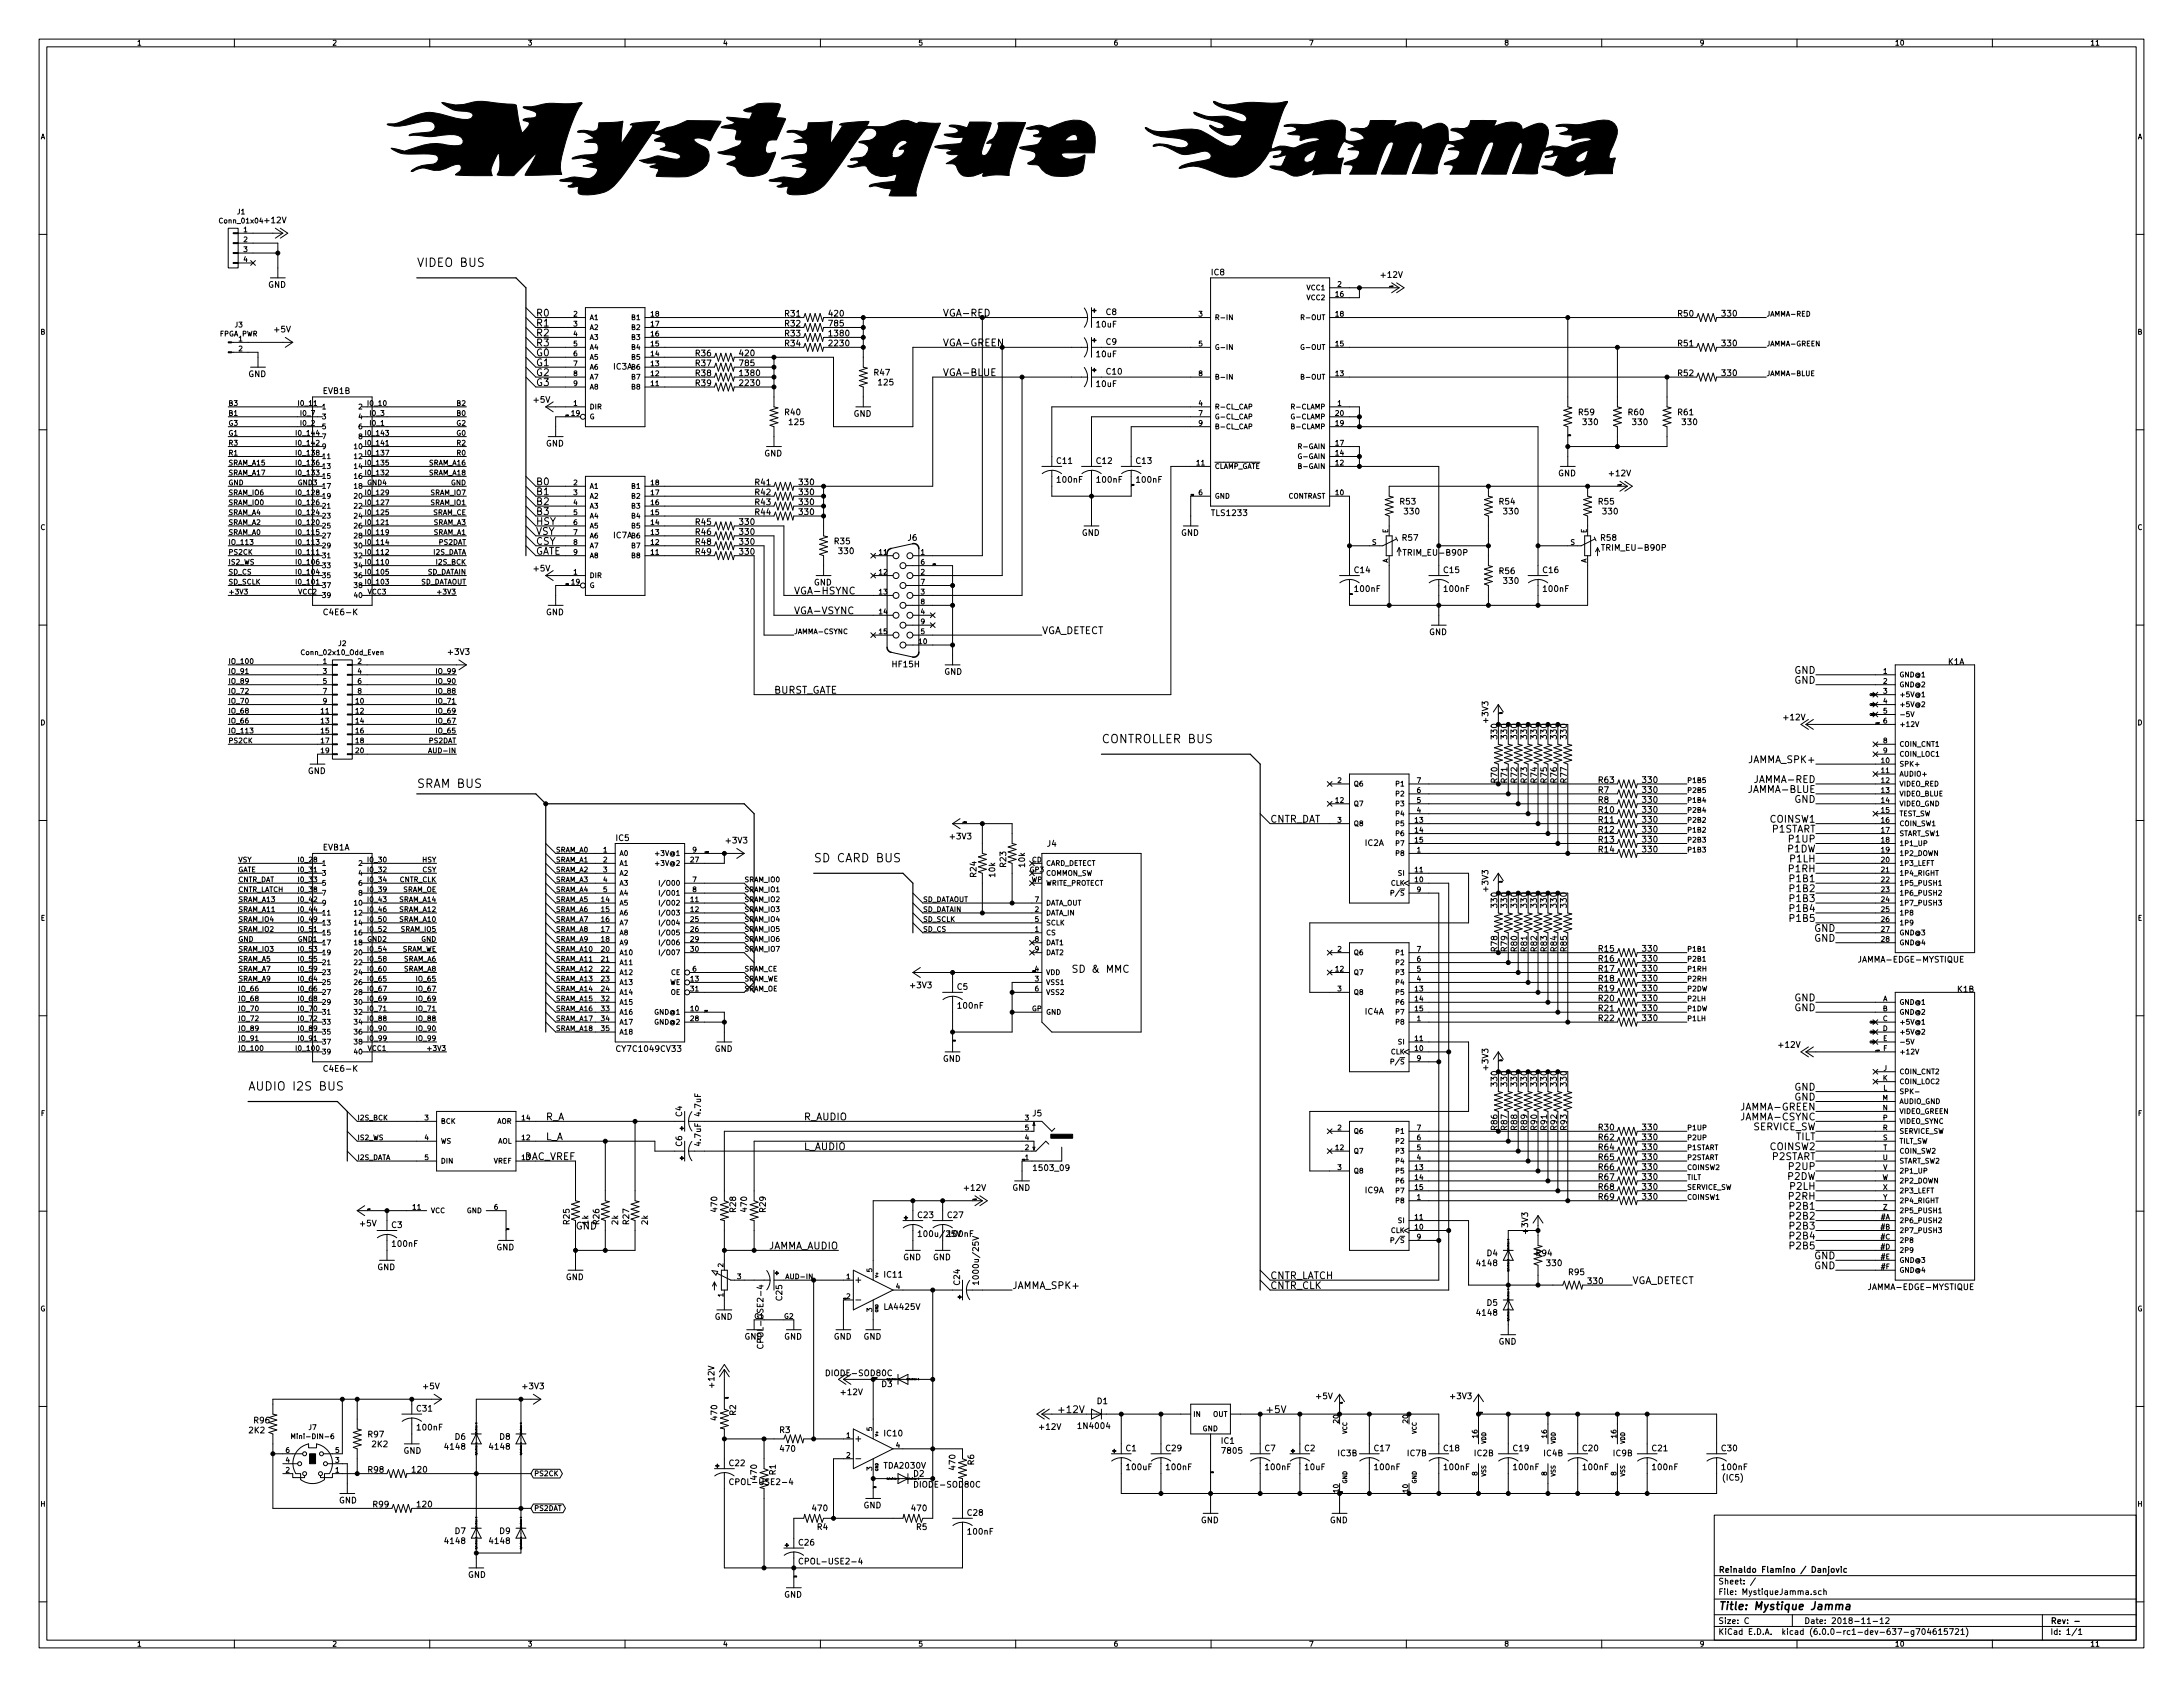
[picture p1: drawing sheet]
<svg xmlns="http://www.w3.org/2000/svg" width="559mm" height="432mm" viewBox="0 0 559 432" stroke-linecap="round" stroke-linejoin="round" font-family="sans-serif">
<defs><g id="words">
<g font-size="3">
<text x="106.7" y="68.3">VIDEO BUS</text>
<text x="281.9" y="190.2">CONTROLLER BUS</text>
<text x="106.7" y="201.7">SRAM BUS</text>
<text x="208.3" y="220.7">SD CARD BUS</text>
<text x="63.5" y="279.1">AUDIO I2S BUS</text>
</g>
<text font-size="2.8" x="439.8" y="412.1">Title: Mystique Jamma</text>
<text font-size="2.6" x="275.2" y="249">SD &amp; MMC</text>
<g font-size="2.5">
<text x="137.2" y="81">R0</text>
<text x="137.2" y="83.6">R1</text>
<text x="241.3" y="81">VGA-RED</text>
<text x="137.2" y="86.1">R2</text>
<text x="137.2" y="88.6">R3</text>
<text x="241.3" y="88.6">VGA-GREEN</text>
<text x="137.2" y="91.2">G0</text>
<text x="137.2" y="93.7">G1</text>
<text x="137.2" y="96.3">G2</text>
<text x="137.2" y="98.8">G3</text>
<text x="241.3" y="96.3">VGA-BLUE</text>
<text x="137.2" y="124.2">B0</text>
<text x="137.2" y="126.7">B1</text>
<text x="137.2" y="129.3">B2</text>
<text x="137.2" y="131.8">B3</text>
<text x="137.2" y="134.4">HSY</text>
<text x="137.2" y="136.9">VSY</text>
<text x="137.2" y="139.4">CSY</text>
<text x="137.2" y="142">GATE</text>
<text x="203.2" y="152.1">VGA-HSYNC</text>
<text x="203.2" y="157.2">VGA-VSYNC</text>
<text x="266.7" y="162.3">VGA_DETECT</text>
<text x="459.3" y="172.5">GND</text>
<text x="198.1" y="177.5">BURST_GATE</text>
<text x="459.3" y="175">GND</text>
<text x="447.8" y="195.3">JAMMA_SPK+</text>
<text x="448.2" y="202.9">JAMMA-BLUE</text>
<text x="449.7" y="200.4">JAMMA-RED</text>
<text x="459.3" y="205.5">GND</text>
<text x="325.1" y="210.6">CNTR_DAT</text>
<text x="453.3" y="210.6">COINSW1</text>
<text x="453.5" y="213.1">P1START</text>
<text x="458.3" y="215.6">P1UP</text>
<text x="457.7" y="218.2">P1DW</text>
<text x="458.5" y="220.7">P1LH</text>
<text x="458.2" y="223.3">P1RH</text>
<text x="458.6" y="225.8">P1B1</text>
<text x="458.6" y="228.3">P1B2</text>
<text x="458.6" y="230.9">P1B3</text>
<text x="458.6" y="233.4">P1B4</text>
<text x="458.6" y="236">P1B5</text>
<text x="464.4" y="238.5">GND</text>
<text x="464.4" y="241">GND</text>
<text x="459.3" y="256.3">GND</text>
<text x="459.3" y="258.8">GND</text>
<text x="459.3" y="279.1">GND</text>
<text x="459.3" y="281.7">GND</text>
<text x="139.7" y="286.8">R_A</text>
<text x="205.7" y="286.8">R_AUDIO</text>
<text x="446.1" y="284.2">JAMMA-GREEN</text>
<text x="446.3" y="286.8">JAMMA-CSYNC</text>
<text x="139.7" y="291.8">L_A</text>
<text x="448.6" y="289.3">SERVICE_SW</text>
<text x="459.6" y="291.8">TILT</text>
<text x="134" y="296.9">DAC_VREF</text>
<text x="205.7" y="294.4">L_AUDIO</text>
<text x="453.3" y="294.4">COINSW2</text>
<text x="453.5" y="296.9">P2START</text>
<text x="458.3" y="299.5">P2UP</text>
<text x="457.7" y="302">P2DW</text>
<text x="458.5" y="304.5">P2LH</text>
<text x="458.2" y="307.1">P2RH</text>
<text x="458.6" y="309.6">P2B1</text>
<text x="147.3" y="314.7">GND</text>
<text x="458.6" y="312.2">P2B2</text>
<text x="458.6" y="314.7">P2B3</text>
<text x="458.6" y="317.2">P2B4</text>
<text x="196.2" y="319.8">JAMMA_AUDIO</text>
<text x="458.6" y="319.8">P2B5</text>
<text x="464.4" y="322.3">GND</text>
<text x="259.1" y="329.9">JAMMA_SPK+</text>
<text x="325.1" y="329.9">CNTR_CLK</text>
<text x="325.1" y="327.4">CNTR_LATCH</text>
<text x="417.8" y="328.7">VGA_DETECT</text>
<text x="464.4" y="324.9">GND</text>
<text x="270.5" y="361.7">+12V</text>
<text x="323.8" y="361.7">+5V</text>
</g>
<g font-size="2.1">
<text x="67.9" y="57.1">+12V</text>
<text x="310.1" y="70.5">IC8</text>
<text x="353.7" y="71.1">+12V</text>
<text x="68.6" y="73.6">GND</text>
<text x="201" y="81">R31</text>
<text x="201" y="83.6">R32</text>
<text x="212.3" y="81">420</text>
<text x="212.3" y="83.5">785</text>
<text x="280.7" y="83.8">10uF</text>
<text x="283.2" y="80.6">C8</text>
<text x="429.6" y="81">R50</text>
<text x="440.9" y="81">330</text>
<text x="70.3" y="85.1">+5V</text>
<text x="201" y="86.1">R33</text>
<text x="201" y="88.6">R34</text>
<text x="212.4" y="86.1">1380</text>
<text x="212.4" y="88.6">2230</text>
<text x="283.2" y="88.2">C9</text>
<text x="429.6" y="88.6">R51</text>
<text x="440.9" y="88.6">330</text>
<text x="157" y="94.6">IC3A</text>
<text x="178.1" y="91.2">R36</text>
<text x="178.1" y="93.7">R37</text>
<text x="189.5" y="91.2">420</text>
<text x="189.5" y="93.7">785</text>
<text x="280.7" y="91.4">10uF</text>
<text x="283.3" y="95.9">C10</text>
<text x="63.6" y="96.5">GND</text>
<text x="82.7" y="100.8">EVB1B</text>
<text x="178.1" y="96.3">R38</text>
<text x="178.1" y="98.8">R39</text>
<text x="189.6" y="96.2">1380</text>
<text x="189.6" y="98.8">2230</text>
<text x="223.9" y="96.1">R47</text>
<text x="225" y="98.6">125</text>
<text x="280.7" y="99">10uF</text>
<text x="429.6" y="96.3">R52</text>
<text x="440.9" y="96.2">330</text>
<text x="136.7" y="103.1">+5V</text>
<text x="201" y="106.3">R40</text>
<text x="218.5" y="106.7">GND</text>
<text x="404.2" y="106.3">R59</text>
<text x="416.9" y="106.3">R60</text>
<text x="429.6" y="106.3">R61</text>
<text x="202.2" y="108.8">125</text>
<text x="405.4" y="108.8">330</text>
<text x="418.1" y="108.8">330</text>
<text x="430.8" y="108.8">330</text>
<text x="139.8" y="114.3">GND</text>
<text x="195.6" y="116.8">GND</text>
<text x="270.6" y="118.7">C11</text>
<text x="280.7" y="118.7">C12</text>
<text x="290.9" y="118.7">C13</text>
<text x="193.4" y="124.2">R41</text>
<text x="204.7" y="124.2">330</text>
<text x="270.8" y="123.5">100nF</text>
<text x="280.9" y="123.5">100nF</text>
<text x="291.1" y="123.5">100nF</text>
<text x="398.8" y="121.9">GND</text>
<text x="412.1" y="121.9">+12V</text>
<text x="193.4" y="126.7">R42</text>
<text x="193.4" y="129.3">R43</text>
<text x="193.4" y="131.8">R44</text>
<text x="204.7" y="126.7">330</text>
<text x="204.7" y="129.3">330</text>
<text x="204.7" y="131.8">330</text>
<text x="358.5" y="129.1">R53</text>
<text x="359.6" y="131.6">330</text>
<text x="383.9" y="129.1">R54</text>
<text x="385" y="131.6">330</text>
<text x="409.3" y="129.1">R55</text>
<text x="410.4" y="131.6">330</text>
<text x="157" y="137.8">IC7A</text>
<text x="178.1" y="134.4">R45</text>
<text x="178.1" y="136.9">R46</text>
<text x="189.5" y="134.3">330</text>
<text x="189.5" y="136.9">330</text>
<text x="276.9" y="137.1">GND</text>
<text x="302.3" y="137.1">GND</text>
<text x="310.4" y="132.1">TLS1233</text>
<text x="178.1" y="139.4">R48</text>
<text x="178.1" y="142">R49</text>
<text x="189.5" y="139.4">330</text>
<text x="189.5" y="142">330</text>
<text x="213.7" y="139.3">R35</text>
<text x="214.9" y="141.8">330</text>
<text x="232.4" y="138.4">J6</text>
<text x="359.1" y="138.4">R57</text>
<text x="359.9" y="142.2">TRIM_EU-B90P</text>
<text x="409.9" y="138.4">R58</text>
<text x="410.7" y="140.9">TRIM_EU-B90P</text>
<text x="136.7" y="146.3">+5V</text>
<text x="208.3" y="149.8">GND</text>
<text x="346.8" y="146.7">C14</text>
<text x="369.6" y="146.7">C15</text>
<text x="383.9" y="146.9">R56</text>
<text x="385" y="149.4">330</text>
<text x="395" y="146.7">C16</text>
<text x="347" y="151.5">100nF</text>
<text x="369.8" y="151.5">100nF</text>
<text x="395.2" y="151.5">100nF</text>
<text x="83.4" y="157.5">C4E6-K</text>
<text x="139.8" y="157.5">GND</text>
<text x="114.9" y="167.6">+3V3</text>
<text x="365.8" y="162.5">GND</text>
<text x="228.5" y="170.8">HF15H</text>
<text x="241.7" y="172.7">GND</text>
<text x="498.7" y="170.2">K1A</text>
<text x="381" y="184.8" transform="rotate(-90 381 184.8)">+3V3</text>
<text x="456.7" y="184.4">+12V</text>
<text x="383.3" y="189" transform="rotate(-90 383.3 189)">330</text>
<text x="385.8" y="189" transform="rotate(-90 385.8 189)">330</text>
<text x="388.3" y="189" transform="rotate(-90 388.3 189)">330</text>
<text x="390.9" y="189" transform="rotate(-90 390.9 189)">330</text>
<text x="393.4" y="189" transform="rotate(-90 393.4 189)">330</text>
<text x="396" y="189" transform="rotate(-90 396 189)">330</text>
<text x="398.5" y="189" transform="rotate(-90 398.5 189)">330</text>
<text x="401" y="189" transform="rotate(-90 401 189)">330</text>
<text x="78.8" y="198.1">GND</text>
<text x="383.3" y="200.3" transform="rotate(-90 383.3 200.3)">R70</text>
<text x="385.8" y="200.3" transform="rotate(-90 385.8 200.3)">R71</text>
<text x="388.4" y="200.3" transform="rotate(-90 388.4 200.3)">R72</text>
<text x="390.9" y="200.3" transform="rotate(-90 390.9 200.3)">R73</text>
<text x="393.4" y="200.3" transform="rotate(-90 393.4 200.3)">R74</text>
<text x="396" y="200.3" transform="rotate(-90 396 200.3)">R75</text>
<text x="398.5" y="200.3" transform="rotate(-90 398.5 200.3)">R76</text>
<text x="401.1" y="200.3" transform="rotate(-90 401.1 200.3)">R77</text>
<text x="409.1" y="202.9">R7</text>
<text x="409.3" y="200.4">R63</text>
<text x="420.6" y="200.4">330</text>
<text x="420.6" y="202.9">330</text>
<text x="409.1" y="205.5">R8</text>
<text x="409.3" y="208">R10</text>
<text x="420.6" y="205.5">330</text>
<text x="420.6" y="208">330</text>
<text x="157.7" y="215.2">IC5</text>
<text x="186" y="215.9">+3V3</text>
<text x="243.4" y="214.8">+3V3</text>
<text x="409.3" y="210.6">R11</text>
<text x="409.3" y="213.1">R12</text>
<text x="409.3" y="215.6">R13</text>
<text x="420.6" y="210.5">330</text>
<text x="420.6" y="213.1">330</text>
<text x="420.6" y="215.6">330</text>
<text x="82.6" y="217.7">EVB1A</text>
<text x="257.6" y="221.9" transform="rotate(-90 257.6 221.9)">R23</text>
<text x="262.4" y="221.9" transform="rotate(-90 262.4 221.9)">10k</text>
<text x="268.1" y="216.7">J4</text>
<text x="349.4" y="216.5">IC2A</text>
<text x="409.3" y="218.2">R14</text>
<text x="420.6" y="218.2">330</text>
<text x="249.9" y="224.4" transform="rotate(-90 249.9 224.4)">R24</text>
<text x="254.7" y="224.4" transform="rotate(-90 254.7 224.4)">10k</text>
<text x="381" y="228" transform="rotate(-90 381 228)">+3V3</text>
<text x="383.3" y="232.2" transform="rotate(-90 383.3 232.2)">330</text>
<text x="385.8" y="232.2" transform="rotate(-90 385.8 232.2)">330</text>
<text x="388.3" y="232.2" transform="rotate(-90 388.3 232.2)">330</text>
<text x="390.9" y="232.2" transform="rotate(-90 390.9 232.2)">330</text>
<text x="393.4" y="232.2" transform="rotate(-90 393.4 232.2)">330</text>
<text x="396" y="232.2" transform="rotate(-90 396 232.2)">330</text>
<text x="398.5" y="232.2" transform="rotate(-90 398.5 232.2)">330</text>
<text x="401" y="232.2" transform="rotate(-90 401 232.2)">330</text>
<text x="383.3" y="243.5" transform="rotate(-90 383.3 243.5)">R78</text>
<text x="385.8" y="243.5" transform="rotate(-90 385.8 243.5)">R79</text>
<text x="388.4" y="243.5" transform="rotate(-90 388.4 243.5)">R80</text>
<text x="390.9" y="243.5" transform="rotate(-90 390.9 243.5)">R81</text>
<text x="393.4" y="243.5" transform="rotate(-90 393.4 243.5)">R82</text>
<text x="396" y="243.5" transform="rotate(-90 396 243.5)">R83</text>
<text x="398.5" y="243.5" transform="rotate(-90 398.5 243.5)">R84</text>
<text x="401.1" y="243.5" transform="rotate(-90 401.1 243.5)">R85</text>
<text x="409.3" y="243.6">R15</text>
<text x="420.6" y="243.6">330</text>
<text x="409.3" y="246.1">R16</text>
<text x="409.3" y="248.7">R17</text>
<text x="409.3" y="251.2">R18</text>
<text x="420.6" y="246.1">330</text>
<text x="420.6" y="248.6">330</text>
<text x="420.6" y="251.2">330</text>
<text x="476.2" y="246.4">JAMMA-EDGE-MYSTIQUE</text>
<text x="233.2" y="252.9">+3V3</text>
<text x="245.1" y="253.3">C5</text>
<text x="409.3" y="253.7">R19</text>
<text x="409.3" y="256.3">R20</text>
<text x="420.6" y="253.7">330</text>
<text x="420.6" y="256.3">330</text>
<text x="501.1" y="254">K1B</text>
<text x="245.4" y="258.2">100nF</text>
<text x="349.4" y="259.7">IC4A</text>
<text x="409.3" y="258.8">R21</text>
<text x="409.3" y="261.4">R22</text>
<text x="420.6" y="258.8">330</text>
<text x="420.6" y="261.3">330</text>
<text x="158.4" y="269.2">CY7C1049CV33</text>
<text x="182.9" y="269.2">GND</text>
<text x="455.5" y="268.2">+12V</text>
<text x="83.4" y="274.3">C4E6-K</text>
<text x="241.4" y="271.8">GND</text>
<text x="381" y="273.7" transform="rotate(-90 381 273.7)">+3V3</text>
<text x="383.3" y="277.9" transform="rotate(-90 383.3 277.9)">330</text>
<text x="385.8" y="277.9" transform="rotate(-90 385.8 277.9)">330</text>
<text x="388.3" y="277.9" transform="rotate(-90 388.3 277.9)">330</text>
<text x="390.9" y="277.9" transform="rotate(-90 390.9 277.9)">330</text>
<text x="393.4" y="277.9" transform="rotate(-90 393.4 277.9)">330</text>
<text x="396" y="277.9" transform="rotate(-90 396 277.9)">330</text>
<text x="398.5" y="277.9" transform="rotate(-90 398.5 277.9)">330</text>
<text x="401" y="277.9" transform="rotate(-90 401 277.9)">330</text>
<text x="174.6" y="285.8" transform="rotate(-90 174.6 285.8)">C4</text>
<text x="179.4" y="285.5" transform="rotate(-90 179.4 285.5)">4.7uF</text>
<text x="264.4" y="285.7">J5</text>
<text x="174.6" y="293.4" transform="rotate(-90 174.6 293.4)">C6</text>
<text x="179.4" y="293.2" transform="rotate(-90 179.4 293.2)">4.7uF</text>
<text x="383.3" y="289.2" transform="rotate(-90 383.3 289.2)">R86</text>
<text x="385.8" y="289.2" transform="rotate(-90 385.8 289.2)">R87</text>
<text x="388.4" y="289.2" transform="rotate(-90 388.4 289.2)">R88</text>
<text x="390.9" y="289.2" transform="rotate(-90 390.9 289.2)">R89</text>
<text x="393.4" y="289.2" transform="rotate(-90 393.4 289.2)">R90</text>
<text x="396" y="289.2" transform="rotate(-90 396 289.2)">R91</text>
<text x="398.5" y="289.2" transform="rotate(-90 398.5 289.2)">R92</text>
<text x="401.1" y="289.2" transform="rotate(-90 401.1 289.2)">R93</text>
<text x="409.3" y="289.3">R30</text>
<text x="409.3" y="291.8">R62</text>
<text x="420.6" y="289.3">330</text>
<text x="420.6" y="291.8">330</text>
<text x="265" y="299.7">1503_09</text>
<text x="409.3" y="294.4">R64</text>
<text x="409.3" y="296.9">R65</text>
<text x="409.3" y="299.5">R66</text>
<text x="420.6" y="294.4">330</text>
<text x="420.6" y="296.9">330</text>
<text x="420.6" y="299.4">330</text>
<text x="247" y="304.8">+12V</text>
<text x="259.1" y="304.8">GND</text>
<text x="349.4" y="305.4">IC9A</text>
<text x="409.3" y="302">R67</text>
<text x="409.3" y="304.5">R68</text>
<text x="420.6" y="302">330</text>
<text x="420.6" y="304.5">330</text>
<text x="183.6" y="310" transform="rotate(-90 183.6 310)">470</text>
<text x="188.4" y="310.2" transform="rotate(-90 188.4 310.2)">R28</text>
<text x="191.2" y="310" transform="rotate(-90 191.2 310)">470</text>
<text x="196" y="310.2" transform="rotate(-90 196 310.2)">R29</text>
<text x="235" y="311.8">C23</text>
<text x="242.6" y="311.8">C27</text>
<text x="409.3" y="307.1">R69</text>
<text x="420.6" y="307.1">330</text>
<text x="92.3" y="313.9">+5V</text>
<text x="100.3" y="314.3">C3</text>
<text x="145.8" y="313.3" transform="rotate(-90 145.8 313.3)">R25</text>
<text x="150.6" y="313.4" transform="rotate(-90 150.6 313.4)">1k</text>
<text x="153.4" y="313.3" transform="rotate(-90 153.4 313.3)">R26</text>
<text x="158.2" y="313.4" transform="rotate(-90 158.2 313.4)">2k</text>
<text x="161" y="313.3" transform="rotate(-90 161 313.3)">R27</text>
<text x="165.8" y="313.4" transform="rotate(-90 165.8 313.4)">2k</text>
<text x="235.9" y="316.6">100u/25V</text>
<text x="242.8" y="316.6">100nF</text>
<text x="391.1" y="315.6" transform="rotate(-90 391.1 315.6)">+3V3</text>
<text x="100.6" y="319.1">100nF</text>
<text x="127.1" y="320">GND</text>
<text x="231.2" y="322.6">GND</text>
<text x="238.8" y="322.6">GND</text>
<text x="380.7" y="321.5">D4</text>
<text x="393.3" y="321.5">R94</text>
<text x="96.6" y="325.1">GND</text>
<text x="144.8" y="327.6">GND</text>
<text x="226.4" y="327">IC11</text>
<text x="245.7" y="328.8" transform="rotate(-90 245.7 328.8)">C24</text>
<text x="250.5" y="327.8" transform="rotate(-90 250.5 327.8)">1000u/25V</text>
<text x="378.3" y="324.1">4148</text>
<text x="396.1" y="324.1">330</text>
<text x="401.7" y="326.4">R95</text>
<text x="406.6" y="328.7">330</text>
<text x="200.2" y="332.8" transform="rotate(-90 200.2 332.8)">C25</text>
<text x="226.5" y="335.3">LA4425V</text>
<text x="380.7" y="334.2">D5</text>
<text x="478.8" y="330.2">JAMMA-EDGE-MYSTIQUE</text>
<text x="182.9" y="337.8">GND</text>
<text x="378.3" y="336.8">4148</text>
<text x="190.6" y="342.9">GND</text>
<text x="195.4" y="344" transform="rotate(-90 195.4 344)">CPOL-USE2-4</text>
<text x="200.7" y="342.9">GND</text>
<text x="213.4" y="342.9">GND</text>
<text x="221" y="342.9">GND</text>
<text x="383.6" y="344.1">GND</text>
<text x="212" y="352.2">DIODE-SOD80C</text>
<text x="108.4" y="355.6">+5V</text>
<text x="134" y="355.6">+3V3</text>
<text x="182.9" y="355" transform="rotate(-90 182.9 355)">+12V</text>
<text x="215.4" y="357.1">+12V</text>
<text x="225.7" y="355">D3</text>
<text x="280.9" y="359.4">D1</text>
<text x="337" y="358.1">+5V</text>
<text x="371.4" y="358.1">+3V3</text>
<text x="65.1" y="364.3">R96</text>
<text x="106.8" y="361.3">C31</text>
<text x="183.6" y="363.3" transform="rotate(-90 183.6 363.3)">470</text>
<text x="188.4" y="362.3" transform="rotate(-90 188.4 362.3)">R2</text>
<text x="266.2" y="366">+12V</text>
<text x="276.4" y="365.7">1N4004</text>
<text x="63.8" y="366.9">2K2</text>
<text x="94.3" y="367.9">R97</text>
<text x="95.3" y="370.4">2K2</text>
<text x="107" y="366.1">100nF</text>
<text x="114.1" y="371">4148</text>
<text x="116.5" y="368.5">D6</text>
<text x="125.6" y="371">4148</text>
<text x="127.9" y="368.5">D8</text>
<text x="199.6" y="366.8">R3</text>
<text x="199.9" y="371.6">470</text>
<text x="226.4" y="367.6">IC10</text>
<text x="288.2" y="371.4">C1</text>
<text x="298.5" y="371.4">C29</text>
<text x="312.7" y="369.5">IC1</text>
<text x="323.8" y="371.4">C7</text>
<text x="334" y="371.4">C2</text>
<text x="351.9" y="371.4">C17</text>
<text x="369.6" y="371.4">C18</text>
<text x="387.4" y="371.4">C19</text>
<text x="405.2" y="371.4">C20</text>
<text x="423" y="371.4">C21</text>
<text x="440.8" y="371.4">C30</text>
<text x="94.3" y="376.9">R98</text>
<text x="103.3" y="372.1">GND</text>
<text x="105.6" y="376.9">120</text>
<text x="186.8" y="375.3">C22</text>
<text x="198.6" y="377.5" transform="rotate(-90 198.6 377.5)">R1</text>
<text x="226.4" y="375.9">TDA2030V</text>
<text x="233.9" y="378">D2</text>
<text x="244.6" y="376" transform="rotate(-90 244.6 376)">470</text>
<text x="249.4" y="375" transform="rotate(-90 249.4 375)">R6</text>
<text x="288.6" y="376.3">100uF</text>
<text x="298.7" y="376.3">100nF</text>
<text x="313" y="372.1">7805</text>
<text x="324.1" y="376.3">100nF</text>
<text x="334.1" y="376.3">10uF</text>
<text x="342.5" y="372.7">IC3B</text>
<text x="352.1" y="376.3">100nF</text>
<text x="360.3" y="372.7">IC7B</text>
<text x="369.8" y="376.3">100nF</text>
<text x="377.5" y="372.7">IC2B</text>
<text x="387.6" y="376.3">100nF</text>
<text x="395.2" y="372.7">IC4B</text>
<text x="405.4" y="376.3">100nF</text>
<text x="413" y="372.7">IC9B</text>
<text x="423.2" y="376.3">100nF</text>
<text x="441" y="376.3">100nF</text>
<text x="188" y="380.1">CPOL-USE2-4</text>
<text x="193.8" y="378.6" transform="rotate(-90 193.8 378.6)">470</text>
<text x="234.6" y="380.7">DIODE-SOD80C</text>
<text x="440.7" y="379">(IC5)</text>
<text x="86.8" y="384.8">GND</text>
<text x="95.6" y="385.8">R99</text>
<text x="106.9" y="385.8">120</text>
<text x="208.1" y="386.8">470</text>
<text x="221" y="386.1">GND</text>
<text x="233.5" y="386.8">470</text>
<text x="247.7" y="388">C28</text>
<text x="307.4" y="389.9">GND</text>
<text x="340.4" y="389.9">GND</text>
<text x="114.1" y="395.2">4148</text>
<text x="116.5" y="392.6">D7</text>
<text x="125.6" y="395.2">4148</text>
<text x="127.9" y="392.6">D9</text>
<text x="204.5" y="395.6">C26</text>
<text x="209.2" y="391.6">R4</text>
<text x="234.6" y="391.6">R5</text>
<text x="247.9" y="392.8">100nF</text>
<text x="205.7" y="400.4">CPOL-USE2-4</text>
<text x="119.8" y="403.8">GND</text>
<text x="439.8" y="405.5">Sheet: /</text>
<text x="439.8" y="402.5">Reinaldo Flamino / Danjovic</text>
<text x="200.7" y="408.9">GND</text>
<text x="439.8" y="408.2">File: MystiqueJamma.sch</text>
<text x="439.8" y="418.4">KiCad E.D.A. kicad (6.0.0-rc1-dev-637-g704615721)</text>
<text x="439.8" y="415.6">Size: C</text>
<text x="461.8" y="415.6">Date: 2018-11-12</text>
<text x="524.8" y="415.6">Rev: -</text>
<text x="524.8" y="418.4">Id: 1/1</text>
</g>
<g font-size="1.8">
<text x="35" y="11.6">1</text>
<text x="85" y="11.6">2</text>
<text x="135" y="11.6">3</text>
<text x="185" y="11.6">4</text>
<text x="235" y="11.6">5</text>
<text x="285" y="11.6">6</text>
<text x="335" y="11.6">7</text>
<text x="385" y="11.6">8</text>
<text x="435" y="11.6">9</text>
<text x="485" y="11.6">10</text>
<text x="535" y="11.6">11</text>
<text x="10.4" y="35.6">A</text>
<text x="547.2" y="35.6">A</text>
<text x="56.5" y="57.2">Conn_01x04</text>
<text x="60.8" y="54.9">J1</text>
<text x="62.4" y="59.4">1</text>
<text x="62.4" y="62">2</text>
<text x="62.4" y="64.5">3</text>
<text x="62.4" y="67.1">4</text>
<text x="334.6" y="76.8">VCC2</text>
<text x="334.6" y="74.3">VCC1</text>
<text x="341.9" y="75.9">16</text>
<text x="342.4" y="73.4">2</text>
<text x="60.1" y="83.8">J3</text>
<text x="146.8" y="81">2</text>
<text x="146.8" y="83.6">3</text>
<text x="150.9" y="81.9">A1</text>
<text x="161.8" y="81.9">B1</text>
<text x="166.7" y="83.6">17</text>
<text x="166.7" y="81">18</text>
<text x="306.9" y="81">3</text>
<text x="310.9" y="81.9">R-IN</text>
<text x="333.8" y="81.9">R-OUT</text>
<text x="341.9" y="81">18</text>
<text x="452.1" y="81">JAMMA-RED</text>
<text x="10.4" y="85.6">B</text>
<text x="56.4" y="86.1">FPGA PWR</text>
<text x="61.1" y="87.4">1</text>
<text x="61.1" y="89.9">2</text>
<text x="146.8" y="86.1">4</text>
<text x="146.8" y="88.6">5</text>
<text x="150.9" y="84.5">A2</text>
<text x="150.9" y="87">A3</text>
<text x="150.9" y="89.5">A4</text>
<text x="161.8" y="89.5">B4</text>
<text x="161.8" y="87">B3</text>
<text x="161.8" y="84.5">B2</text>
<text x="166.7" y="88.6">15</text>
<text x="166.7" y="86.1">16</text>
<text x="306.9" y="88.6">5</text>
<text x="310.9" y="89.5">G-IN</text>
<text x="333.7" y="89.5">G-OUT</text>
<text x="341.9" y="88.6">15</text>
<text x="452.1" y="88.6">JAMMA-GREEN</text>
<text x="547.2" y="85.6">B</text>
<text x="146.8" y="91.2">6</text>
<text x="146.8" y="93.7">7</text>
<text x="150.9" y="92.1">A5</text>
<text x="150.9" y="94.6">A6</text>
<text x="161.8" y="94.6">B6</text>
<text x="161.8" y="92.1">B5</text>
<text x="166.7" y="93.7">13</text>
<text x="166.7" y="91.2">14</text>
<text x="146.8" y="96.3">8</text>
<text x="146.8" y="98.8">9</text>
<text x="150.9" y="97.2">A7</text>
<text x="150.9" y="99.7">A8</text>
<text x="161.8" y="99.7">B8</text>
<text x="161.8" y="97.2">B7</text>
<text x="166.7" y="98.8">11</text>
<text x="166.7" y="96.3">12</text>
<text x="306.9" y="96.3">8</text>
<text x="310.9" y="97.2">B-IN</text>
<text x="333.8" y="97.2">B-OUT</text>
<text x="341.9" y="96.3">13</text>
<text x="452.1" y="96.3">JAMMA-BLUE</text>
<text x="58.4" y="106.4">B1</text>
<text x="58.4" y="103.9">B3</text>
<text x="76.5" y="103.9">I0_11</text>
<text x="77" y="106.4">I0_7</text>
<text x="82.3" y="104.8">1</text>
<text x="82.3" y="107.3">3</text>
<text x="92" y="104.8">2</text>
<text x="92" y="107.3">4</text>
<text x="94.3" y="103.9">I0_10</text>
<text x="94.8" y="106.4">I0_3</text>
<text x="117.1" y="106.4">B0</text>
<text x="117.1" y="103.9">B2</text>
<text x="146.4" y="106.4">19</text>
<text x="146.8" y="103.9">1</text>
<text x="150.9" y="104.8">DIR</text>
<text x="150.9" y="107.3">G</text>
<text x="306.9" y="103.9">4</text>
<text x="306.9" y="106.4">7</text>
<text x="310.9" y="104.8">R-CL_CAP</text>
<text x="310.9" y="107.3">G-CL_CAP</text>
<text x="331.1" y="107.3">G-CLAMP</text>
<text x="331.2" y="104.8">R-CLAMP</text>
<text x="341.9" y="106.4">20</text>
<text x="342.4" y="103.9">1</text>
<text x="58.4" y="111.5">G1</text>
<text x="58.4" y="109">G3</text>
<text x="76" y="111.5">I0_144</text>
<text x="77" y="109">I0_2</text>
<text x="82.3" y="112.4">7</text>
<text x="82.3" y="109.9">5</text>
<text x="92" y="109.9">6</text>
<text x="92" y="112.4">8</text>
<text x="93.8" y="111.5">I0_143</text>
<text x="94.8" y="109">I0_1</text>
<text x="117" y="111.5">G0</text>
<text x="117" y="109">G2</text>
<text x="306.9" y="109">9</text>
<text x="310.9" y="109.9">B-CL_CAP</text>
<text x="331.2" y="109.9">B-CLAMP</text>
<text x="341.9" y="109">19</text>
<text x="58.4" y="119.1">SRAM_A15</text>
<text x="58.4" y="116.6">R1</text>
<text x="58.4" y="114">R3</text>
<text x="76" y="119.1">I0_136</text>
<text x="76" y="116.6">I0_138</text>
<text x="76" y="114">I0_142</text>
<text x="82.3" y="117.5">11</text>
<text x="82.3" y="114.9">9</text>
<text x="91" y="117.5">12</text>
<text x="91" y="114.9">10</text>
<text x="93.8" y="119.1">I0_135</text>
<text x="93.8" y="116.6">I0_137</text>
<text x="93.8" y="114">I0_141</text>
<text x="110" y="119.1">SRAM_A16</text>
<text x="117.1" y="116.6">R0</text>
<text x="117.1" y="114">R2</text>
<text x="306.4" y="119.1">11</text>
<text x="333" y="117.5">G-GAIN</text>
<text x="333" y="114.9">R-GAIN</text>
<text x="341.9" y="119.1">12</text>
<text x="341.9" y="116.6">14</text>
<text x="341.9" y="114">17</text>
<text x="58.4" y="124.2">GND</text>
<text x="58.4" y="121.7">SRAM_A17</text>
<text x="76" y="121.7">I0_133</text>
<text x="76.3" y="124.2">GND3</text>
<text x="82.3" y="125.1">17</text>
<text x="82.3" y="122.6">15</text>
<text x="82.3" y="120">13</text>
<text x="91" y="125.1">18</text>
<text x="91" y="122.6">16</text>
<text x="91" y="120">14</text>
<text x="93.8" y="121.7">I0_132</text>
<text x="94.1" y="124.2">GND4</text>
<text x="110" y="121.7">SRAM_A18</text>
<text x="115.4" y="124.2">GND</text>
<text x="146.8" y="124.2">2</text>
<text x="150.9" y="125.1">A1</text>
<text x="161.8" y="125.1">B1</text>
<text x="166.7" y="124.2">18</text>
<text x="310.9" y="120">CLAMP_GATE</text>
<text x="333" y="120">B-GAIN</text>
<text x="58.4" y="131.8">SRAM_A4</text>
<text x="58.4" y="129.3">SRAM_IO0</text>
<text x="58.4" y="126.7">SRAM_IO6</text>
<text x="76" y="131.8">I0_124</text>
<text x="76" y="129.3">I0_126</text>
<text x="76" y="126.7">I0_128</text>
<text x="82.3" y="130.2">21</text>
<text x="82.3" y="127.6">19</text>
<text x="91" y="130.2">22</text>
<text x="91" y="127.6">20</text>
<text x="93.8" y="131.8">I0_125</text>
<text x="93.8" y="129.3">I0_127</text>
<text x="93.8" y="126.7">I0_129</text>
<text x="110.3" y="129.3">SRAM_IO1</text>
<text x="110.3" y="126.7">SRAM_IO7</text>
<text x="110.7" y="131.8">SRAM_CE</text>
<text x="146.8" y="126.7">3</text>
<text x="146.8" y="129.3">4</text>
<text x="146.8" y="131.8">5</text>
<text x="150.9" y="127.6">A2</text>
<text x="150.9" y="130.2">A3</text>
<text x="161.8" y="130.2">B3</text>
<text x="161.8" y="127.6">B2</text>
<text x="166.7" y="131.8">15</text>
<text x="166.7" y="129.3">16</text>
<text x="166.7" y="126.7">17</text>
<text x="306.9" y="126.7">6</text>
<text x="310.9" y="127.6">GND</text>
<text x="329.5" y="127.6">CONTRAST</text>
<text x="341.9" y="126.7">10</text>
<text x="10.4" y="135.6">C</text>
<text x="58.4" y="136.9">SRAM_A0</text>
<text x="58.4" y="134.4">SRAM_A2</text>
<text x="76" y="136.9">I0_115</text>
<text x="76" y="134.4">I0_120</text>
<text x="82.3" y="137.8">27</text>
<text x="82.3" y="135.3">25</text>
<text x="82.3" y="132.7">23</text>
<text x="91" y="137.8">28</text>
<text x="91" y="135.3">26</text>
<text x="91" y="132.7">24</text>
<text x="93.8" y="136.9">I0_119</text>
<text x="93.8" y="134.4">I0_121</text>
<text x="110.9" y="134.4">SRAM_A3</text>
<text x="110.9" y="136.9">SRAM_A1</text>
<text x="146.8" y="134.4">6</text>
<text x="146.8" y="136.9">7</text>
<text x="150.9" y="132.7">A4</text>
<text x="150.9" y="135.3">A5</text>
<text x="150.9" y="137.8">A6</text>
<text x="161.8" y="137.8">B6</text>
<text x="161.8" y="135.3">B5</text>
<text x="161.8" y="132.7">B4</text>
<text x="166.7" y="136.9">13</text>
<text x="166.7" y="134.4">14</text>
<text x="355.3" y="136.5" transform="rotate(-90 355.3 136.5)">E</text>
<text x="406.1" y="136.5" transform="rotate(-90 406.1 136.5)">E</text>
<text x="547.2" y="135.6">C</text>
<text x="58.4" y="139.4">IO_113</text>
<text x="58.4" y="142">PS2CK</text>
<text x="76" y="142">I0_111</text>
<text x="76" y="139.4">I0_113</text>
<text x="82.3" y="142.9">31</text>
<text x="82.3" y="140.3">29</text>
<text x="91" y="142.9">32</text>
<text x="91" y="140.3">30</text>
<text x="93.8" y="142">I0_112</text>
<text x="93.8" y="139.4">I0_114</text>
<text x="110.8" y="142">I2S_DATA</text>
<text x="112.4" y="139.4">PS2DAT</text>
<text x="146.8" y="139.4">8</text>
<text x="146.8" y="142">9</text>
<text x="150.9" y="140.3">A7</text>
<text x="150.9" y="142.9">A8</text>
<text x="161.8" y="142.9">B8</text>
<text x="161.8" y="140.3">B7</text>
<text x="166.7" y="142">11</text>
<text x="166.7" y="139.4">12</text>
<text x="225.1" y="142">11</text>
<text x="235.7" y="142">1</text>
<text x="351.2" y="139.4">S</text>
<text x="402" y="139.4">S</text>
<text x="58.4" y="144.5">IS2_WS</text>
<text x="58.4" y="149.6">SD_SCLK</text>
<text x="58.4" y="147.1">SD_CS</text>
<text x="76" y="149.6">I0_101</text>
<text x="76" y="147.1">I0_104</text>
<text x="76" y="144.5">I0_106</text>
<text x="82.3" y="148">35</text>
<text x="82.3" y="145.4">33</text>
<text x="91" y="148">36</text>
<text x="91" y="145.4">34</text>
<text x="93.8" y="149.6">I0_103</text>
<text x="93.8" y="147.1">I0_105</text>
<text x="93.8" y="144.5">I0_110</text>
<text x="107.3" y="149.6">SD_DATAOUT</text>
<text x="109.3" y="147.1">SD_DATAIN</text>
<text x="111.9" y="144.5">I2S_BCK</text>
<text x="146.4" y="149.6">19</text>
<text x="146.8" y="147.1">1</text>
<text x="150.9" y="148">DIR</text>
<text x="225.1" y="147.1">12</text>
<text x="235.7" y="147.1">2</text>
<text x="235.7" y="144.5">6</text>
<text x="235.7" y="149.6">7</text>
<text x="355.3" y="144.1" transform="rotate(-90 355.3 144.1)">A</text>
<text x="406.1" y="144.1" transform="rotate(-90 406.1 144.1)">A</text>
<text x="58.4" y="152.1">+3V3</text>
<text x="76.4" y="152.1">VCC2</text>
<text x="82.3" y="150.5">37</text>
<text x="82.3" y="153">39</text>
<text x="91" y="150.5">38</text>
<text x="91" y="153">40</text>
<text x="94.2" y="152.1">VCC3</text>
<text x="112.6" y="152.1">+3V3</text>
<text x="150.9" y="150.5">G</text>
<text x="225.1" y="152.1">13</text>
<text x="235.7" y="152.1">3</text>
<text x="235.7" y="154.7">8</text>
<text x="225.1" y="157.2">14</text>
<text x="235.7" y="157.2">4</text>
<text x="235.7" y="159.8">9</text>
<text x="77.6" y="167.7">Conn_02x10_Odd_Even</text>
<text x="86.7" y="165.4">J2</text>
<text x="203.2" y="162.3">JAMMA-CSYNC</text>
<text x="225.1" y="162.3">15</text>
<text x="235.3" y="164.8">10</text>
<text x="235.7" y="162.3">5</text>
<text x="58.4" y="169.9">IO_100</text>
<text x="58.4" y="172.5">IO_91</text>
<text x="82.7" y="169.9">1</text>
<text x="82.7" y="172.5">3</text>
<text x="91.6" y="169.9">2</text>
<text x="91.6" y="172.5">4</text>
<text x="112" y="172.5">IO_99</text>
<text x="482.1" y="172.5">1</text>
<text x="486.2" y="173.4">GND@1</text>
<text x="58.4" y="175">IO_89</text>
<text x="58.4" y="177.5">IO_72</text>
<text x="82.7" y="175">5</text>
<text x="82.7" y="177.5">7</text>
<text x="91.6" y="175">6</text>
<text x="91.6" y="177.5">8</text>
<text x="112" y="175">IO_90</text>
<text x="112" y="177.5">IO_88</text>
<text x="482.1" y="175">2</text>
<text x="482.1" y="177.5">3</text>
<text x="486.2" y="175.9">GND@2</text>
<text x="486.2" y="178.4">+5V@1</text>
<text x="10.4" y="185.6">D</text>
<text x="58.4" y="180.1">IO_70</text>
<text x="58.4" y="182.6">IO_68</text>
<text x="58.4" y="185.2">IO_66</text>
<text x="82.2" y="182.6">11</text>
<text x="82.2" y="185.2">13</text>
<text x="82.7" y="180.1">9</text>
<text x="91.1" y="180.1">10</text>
<text x="91.1" y="182.6">12</text>
<text x="91.1" y="185.2">14</text>
<text x="112" y="180.1">IO_71</text>
<text x="112" y="182.6">IO_69</text>
<text x="112" y="185.2">IO_67</text>
<text x="482.1" y="180.1">4</text>
<text x="482.1" y="182.6">5</text>
<text x="482.1" y="185.2">6</text>
<text x="486.2" y="181">+5V@2</text>
<text x="486.2" y="183.5">-5V</text>
<text x="547.2" y="185.6">D</text>
<text x="58.4" y="187.7">IO_113</text>
<text x="58.4" y="190.2">PS2CK</text>
<text x="82.2" y="187.7">15</text>
<text x="82.2" y="190.2">17</text>
<text x="91.1" y="187.7">16</text>
<text x="91.1" y="190.2">18</text>
<text x="109.9" y="190.2">PS2DAT</text>
<text x="112" y="187.7">IO_65</text>
<text x="482.1" y="190.2">8</text>
<text x="486.2" y="186.1">+12V</text>
<text x="486.2" y="191.1">COIN_CNT1</text>
<text x="82.2" y="192.8">19</text>
<text x="91.1" y="192.8">20</text>
<text x="110.6" y="192.8">AUD-IN</text>
<text x="481.6" y="195.3">10</text>
<text x="481.6" y="197.9">11</text>
<text x="482.1" y="192.8">9</text>
<text x="486.2" y="196.2">SPK+</text>
<text x="486.2" y="193.7">COIN_LOC1</text>
<text x="342.4" y="200.4">2</text>
<text x="346.5" y="201.3">Q6</text>
<text x="357.5" y="203.8">P2</text>
<text x="357.5" y="201.3">P1</text>
<text x="362.7" y="202.9">6</text>
<text x="362.7" y="200.4">7</text>
<text x="431.8" y="202.9">P2B5</text>
<text x="431.8" y="200.4">P1B5</text>
<text x="481.6" y="200.4">12</text>
<text x="481.6" y="202.9">13</text>
<text x="486.2" y="198.8">AUDIO+</text>
<text x="486.2" y="201.3">VIDEO_RED</text>
<text x="486.2" y="203.8">VIDEO_BLUE</text>
<text x="341.9" y="205.5">12</text>
<text x="346.5" y="206.4">Q7</text>
<text x="357.5" y="208.9">P4</text>
<text x="357.5" y="206.4">P3</text>
<text x="362.7" y="208">4</text>
<text x="362.7" y="205.5">5</text>
<text x="431.8" y="205.5">P1B4</text>
<text x="431.8" y="208">P2B4</text>
<text x="481.6" y="205.5">14</text>
<text x="481.6" y="208">15</text>
<text x="486.2" y="206.4">VIDEO_GND</text>
<text x="486.2" y="208.9">TEST_SW</text>
<text x="342.4" y="210.6">3</text>
<text x="346.5" y="211.5">Q8</text>
<text x="357.5" y="211.5">P5</text>
<text x="357.5" y="214">P6</text>
<text x="362.3" y="210.6">13</text>
<text x="362.3" y="213.1">14</text>
<text x="362.3" y="215.6">15</text>
<text x="431.8" y="213.1">P1B2</text>
<text x="431.8" y="210.6">P2B2</text>
<text x="431.8" y="215.6">P2B3</text>
<text x="481.6" y="210.6">16</text>
<text x="481.6" y="213.1">17</text>
<text x="481.6" y="215.6">18</text>
<text x="486.2" y="211.5">COIN_SW1</text>
<text x="486.2" y="214">START_SW1</text>
<text x="61" y="220.7">VSY</text>
<text x="76.5" y="220.7">I0_28</text>
<text x="82.3" y="221.6">1</text>
<text x="92" y="221.6">2</text>
<text x="94.3" y="220.7">I0_30</text>
<text x="108.1" y="220.7">HSY</text>
<text x="142.2" y="218.2">SRAM_A0</text>
<text x="142.2" y="220.7">SRAM_A1</text>
<text x="154.5" y="218.2">1</text>
<text x="154.5" y="220.7">2</text>
<text x="158.5" y="219.1">A0</text>
<text x="158.5" y="221.6">A1</text>
<text x="168.4" y="221.6">+3V@2</text>
<text x="168.4" y="219.1">+3V@1</text>
<text x="176.8" y="220.7">27</text>
<text x="177.3" y="218.2">9</text>
<text x="264.2" y="220.7">CD</text>
<text x="267.7" y="221.6">CARD_DETECT</text>
<text x="357.5" y="219.1">P8</text>
<text x="357.5" y="216.5">P7</text>
<text x="362.7" y="218.2">1</text>
<text x="431.8" y="218.2">P1B3</text>
<text x="481.6" y="218.2">19</text>
<text x="481.6" y="220.7">20</text>
<text x="486.2" y="216.5">1P1_UP</text>
<text x="486.2" y="219.1">1P2_DOWN</text>
<text x="486.2" y="221.6">1P3_LEFT</text>
<text x="61" y="223.3">GATE</text>
<text x="61" y="225.8">CNTR_DAT</text>
<text x="76.5" y="223.3">I0_31</text>
<text x="76.5" y="225.8">I0_33</text>
<text x="82.3" y="224.2">3</text>
<text x="82.3" y="226.7">5</text>
<text x="92" y="224.2">4</text>
<text x="92" y="226.7">6</text>
<text x="94.3" y="223.3">I0_32</text>
<text x="94.3" y="225.8">I0_34</text>
<text x="102.2" y="225.8">CNTR_CLK</text>
<text x="108.1" y="223.3">CSY</text>
<text x="142.2" y="225.8">SRAM_A3</text>
<text x="142.2" y="223.3">SRAM_A2</text>
<text x="154.5" y="223.3">3</text>
<text x="154.5" y="225.8">4</text>
<text x="158.5" y="224.2">A2</text>
<text x="158.5" y="226.7">A3</text>
<text x="169.9" y="226.7">I/O00</text>
<text x="177.3" y="225.8">7</text>
<text x="190.5" y="225.8">SRAM_IO0</text>
<text x="263.7" y="223.3">GP3</text>
<text x="264" y="225.8">WP</text>
<text x="267.7" y="224.2">COMMON_SW</text>
<text x="267.7" y="226.7">WRITE_PROTECT</text>
<text x="356" y="226.7">CLK</text>
<text x="358" y="224.2">SI</text>
<text x="362.3" y="225.8">10</text>
<text x="362.3" y="223.3">11</text>
<text x="481.6" y="223.3">21</text>
<text x="481.6" y="225.8">22</text>
<text x="486.2" y="224.2">1P4_RIGHT</text>
<text x="486.2" y="226.7">1P5_PUSH1</text>
<text x="61" y="233.4">SRAM_A11</text>
<text x="61" y="230.9">SRAM_A13</text>
<text x="61" y="228.3">CNTR_LATCH</text>
<text x="76.5" y="228.3">I0_38</text>
<text x="76.5" y="230.9">I0_42</text>
<text x="76.5" y="233.4">I0_44</text>
<text x="82.3" y="229.2">7</text>
<text x="82.3" y="231.8">9</text>
<text x="91" y="231.8">10</text>
<text x="92" y="229.2">8</text>
<text x="94.3" y="228.3">I0_39</text>
<text x="94.3" y="230.9">I0_43</text>
<text x="94.3" y="233.4">I0_46</text>
<text x="102.3" y="233.4">SRAM_A12</text>
<text x="102.3" y="230.9">SRAM_A14</text>
<text x="103" y="228.3">SRAM_OE</text>
<text x="142.2" y="233.4">SRAM_A6</text>
<text x="142.2" y="228.3">SRAM_A4</text>
<text x="142.2" y="230.9">SRAM_A5</text>
<text x="154" y="230.9">14</text>
<text x="154" y="233.4">15</text>
<text x="154.5" y="228.3">5</text>
<text x="158.5" y="231.8">A5</text>
<text x="158.5" y="229.2">A4</text>
<text x="169.9" y="231.8">I/O02</text>
<text x="169.9" y="229.2">I/O01</text>
<text x="176.8" y="230.9">11</text>
<text x="176.8" y="233.4">12</text>
<text x="177.3" y="228.3">8</text>
<text x="190.5" y="228.3">SRAM_IO1</text>
<text x="190.5" y="230.9">SRAM_IO2</text>
<text x="190.5" y="233.4">SRAM_IO3</text>
<text x="236.2" y="230.9">SD_DATAOUT</text>
<text x="236.2" y="233.4">SD_DATAIN</text>
<text x="264.9" y="233.4">2</text>
<text x="264.9" y="230.9">7</text>
<text x="267.7" y="231.8">DATA_OUT</text>
<text x="356.8" y="229.2">P/S</text>
<text x="362.7" y="228.3">9</text>
<text x="481.6" y="228.3">23</text>
<text x="481.6" y="230.9">24</text>
<text x="481.6" y="233.4">25</text>
<text x="486.2" y="229.2">1P6_PUSH2</text>
<text x="486.2" y="231.8">1P7_PUSH3</text>
<text x="10.4" y="235.6">E</text>
<text x="61" y="238.5">SRAM_IO2</text>
<text x="61" y="236">SRAM_IO4</text>
<text x="76.5" y="236">I0_49</text>
<text x="76.5" y="238.5">I0_51</text>
<text x="82.3" y="234.3">11</text>
<text x="82.3" y="236.9">13</text>
<text x="82.3" y="239.4">15</text>
<text x="91" y="234.3">12</text>
<text x="91" y="236.9">14</text>
<text x="91" y="239.4">16</text>
<text x="94.3" y="236">I0_50</text>
<text x="94.3" y="238.5">I0_52</text>
<text x="102.3" y="236">SRAM_A10</text>
<text x="102.7" y="238.5">SRAM_IO5</text>
<text x="142.2" y="236">SRAM_A7</text>
<text x="142.2" y="238.5">SRAM_A8</text>
<text x="154" y="236">16</text>
<text x="154" y="238.5">17</text>
<text x="158.5" y="234.3">A6</text>
<text x="158.5" y="236.9">A7</text>
<text x="158.5" y="239.4">A8</text>
<text x="169.9" y="234.3">I/O03</text>
<text x="169.9" y="236.9">I/O04</text>
<text x="169.9" y="239.4">I/O05</text>
<text x="176.8" y="236">25</text>
<text x="176.8" y="238.5">26</text>
<text x="190.5" y="236">SRAM_IO4</text>
<text x="190.5" y="238.5">SRAM_IO5</text>
<text x="236.2" y="236">SD_SCLK</text>
<text x="236.2" y="238.5">SD_CS</text>
<text x="264.9" y="238.5">1</text>
<text x="264.9" y="236">5</text>
<text x="267.7" y="239.4">CS</text>
<text x="267.7" y="234.3">DATA_IN</text>
<text x="267.7" y="236.9">SCLK</text>
<text x="481.6" y="236">26</text>
<text x="481.6" y="238.5">27</text>
<text x="486.2" y="234.3">1P8</text>
<text x="486.2" y="236.9">1P9</text>
<text x="486.2" y="239.4">GND@3</text>
<text x="547.2" y="235.6">E</text>
<text x="61" y="241">GND</text>
<text x="61" y="243.6">SRAM_IO3</text>
<text x="76.3" y="241">GND1</text>
<text x="76.5" y="243.6">I0_53</text>
<text x="82.3" y="241.9">17</text>
<text x="82.3" y="244.5">19</text>
<text x="91" y="241.9">18</text>
<text x="91" y="244.5">20</text>
<text x="94.1" y="241">GND2</text>
<text x="94.3" y="243.6">I0_54</text>
<text x="102.7" y="243.6">SRAM_WE</text>
<text x="107.8" y="241">GND</text>
<text x="142.2" y="241">SRAM_A9</text>
<text x="142.2" y="243.6">SRAM_A10</text>
<text x="154" y="241">18</text>
<text x="154" y="243.6">20</text>
<text x="158.5" y="241.9">A9</text>
<text x="158.5" y="244.5">A10</text>
<text x="169.9" y="241.9">I/O06</text>
<text x="169.9" y="244.5">I/O07</text>
<text x="176.8" y="241">29</text>
<text x="176.8" y="243.6">30</text>
<text x="190.5" y="241">SRAM_IO6</text>
<text x="190.5" y="243.6">SRAM_IO7</text>
<text x="264.9" y="241">8</text>
<text x="264.9" y="243.6">9</text>
<text x="267.7" y="241.9">DAT1</text>
<text x="267.7" y="244.5">DAT2</text>
<text x="342.4" y="243.6">2</text>
<text x="346.5" y="244.5">Q6</text>
<text x="357.5" y="244.5">P1</text>
<text x="362.7" y="243.6">7</text>
<text x="431.8" y="243.6">P1B1</text>
<text x="481.6" y="241">28</text>
<text x="486.2" y="241.9">GND@4</text>
<text x="61" y="251.2">SRAM_A9</text>
<text x="61" y="246.1">SRAM_A5</text>
<text x="61" y="248.7">SRAM_A7</text>
<text x="76.5" y="246.1">I0_55</text>
<text x="76.5" y="248.7">I0_59</text>
<text x="76.5" y="251.2">I0_64</text>
<text x="82.3" y="247">21</text>
<text x="82.3" y="249.6">23</text>
<text x="91" y="247">22</text>
<text x="91" y="249.6">24</text>
<text x="94.3" y="246.1">I0_58</text>
<text x="94.3" y="248.7">I0_60</text>
<text x="94.3" y="251.2">I0_65</text>
<text x="103.3" y="246.1">SRAM_A6</text>
<text x="103.3" y="248.7">SRAM_A8</text>
<text x="106.9" y="251.2">IO_65</text>
<text x="142.2" y="248.7">SRAM_A12</text>
<text x="142.2" y="246.1">SRAM_A11</text>
<text x="142.2" y="251.2">SRAM_A13</text>
<text x="154" y="246.1">21</text>
<text x="154" y="248.7">22</text>
<text x="154" y="251.2">23</text>
<text x="158.5" y="247">A11</text>
<text x="158.5" y="249.6">A12</text>
<text x="171.8" y="249.6">CE</text>
<text x="176.8" y="251.2">13</text>
<text x="177.3" y="248.7">6</text>
<text x="190.5" y="248.7">SRAM_CE</text>
<text x="190.5" y="251.2">SRAM_WE</text>
<text x="264.9" y="251.2">3</text>
<text x="264.9" y="248.7">4</text>
<text x="267.7" y="249.6">VDD</text>
<text x="341.9" y="248.7">12</text>
<text x="346.5" y="249.6">Q7</text>
<text x="357.5" y="249.6">P3</text>
<text x="357.5" y="247">P2</text>
<text x="362.7" y="251.2">4</text>
<text x="362.7" y="248.7">5</text>
<text x="362.7" y="246.1">6</text>
<text x="431.8" y="246.1">P2B1</text>
<text x="431.8" y="248.7">P1RH</text>
<text x="431.8" y="251.2">P2RH</text>
<text x="61" y="256.3">IO_68</text>
<text x="61" y="253.7">IO_66</text>
<text x="76.5" y="253.7">I0_66</text>
<text x="76.5" y="256.3">I0_68</text>
<text x="82.3" y="252.1">25</text>
<text x="82.3" y="254.6">27</text>
<text x="82.3" y="257.2">29</text>
<text x="91" y="252.1">26</text>
<text x="91" y="254.6">28</text>
<text x="91" y="257.2">30</text>
<text x="94.3" y="253.7">I0_67</text>
<text x="94.3" y="256.3">I0_69</text>
<text x="106.9" y="256.3">IO_69</text>
<text x="106.9" y="253.7">IO_67</text>
<text x="142.2" y="256.3">SRAM_A15</text>
<text x="142.2" y="253.7">SRAM_A14</text>
<text x="154" y="253.7">24</text>
<text x="154" y="256.3">32</text>
<text x="158.5" y="252.1">A13</text>
<text x="158.5" y="254.6">A14</text>
<text x="158.5" y="257.2">A15</text>
<text x="171.4" y="252.1">WE</text>
<text x="171.7" y="254.6">OE</text>
<text x="176.8" y="253.7">31</text>
<text x="190.5" y="253.7">SRAM_OE</text>
<text x="264.9" y="253.7">6</text>
<text x="267.7" y="252.1">VSS1</text>
<text x="267.7" y="254.6">VSS2</text>
<text x="342.4" y="253.7">3</text>
<text x="346.5" y="254.6">Q8</text>
<text x="357.5" y="254.6">P5</text>
<text x="357.5" y="257.2">P6</text>
<text x="357.5" y="252.1">P4</text>
<text x="362.3" y="253.7">13</text>
<text x="362.3" y="256.3">14</text>
<text x="431.8" y="253.7">P2DW</text>
<text x="431.8" y="256.3">P2LH</text>
<text x="482" y="256.3">A</text>
<text x="486.2" y="257.2">GND@1</text>
<text x="61" y="263.9">IO_89</text>
<text x="61" y="261.4">IO_72</text>
<text x="61" y="258.8">IO_70</text>
<text x="76.5" y="258.8">I0_70</text>
<text x="76.5" y="261.4">I0_72</text>
<text x="76.5" y="263.9">I0_89</text>
<text x="82.3" y="259.7">31</text>
<text x="82.3" y="262.3">33</text>
<text x="91" y="259.7">32</text>
<text x="91" y="262.3">34</text>
<text x="94.3" y="258.8">I0_71</text>
<text x="94.3" y="261.4">I0_88</text>
<text x="94.3" y="263.9">I0_90</text>
<text x="106.9" y="263.9">IO_90</text>
<text x="106.9" y="261.4">IO_88</text>
<text x="106.9" y="258.8">IO_71</text>
<text x="142.2" y="263.9">SRAM_A18</text>
<text x="142.2" y="258.8">SRAM_A16</text>
<text x="142.2" y="261.4">SRAM_A17</text>
<text x="154" y="258.8">33</text>
<text x="154" y="261.4">34</text>
<text x="154" y="263.9">35</text>
<text x="158.5" y="259.7">A16</text>
<text x="158.5" y="262.3">A17</text>
<text x="167.6" y="259.7">GND@1</text>
<text x="167.6" y="262.3">GND@2</text>
<text x="176.8" y="258.8">10</text>
<text x="176.8" y="261.4">28</text>
<text x="264.2" y="258.8">GP</text>
<text x="267.7" y="259.7">GND</text>
<text x="357.5" y="262.3">P8</text>
<text x="357.5" y="259.7">P7</text>
<text x="362.3" y="258.8">15</text>
<text x="362.7" y="261.4">1</text>
<text x="431.8" y="258.8">P1DW</text>
<text x="431.8" y="261.4">P1LH</text>
<text x="482" y="258.8">B</text>
<text x="482" y="261.4">C</text>
<text x="482" y="263.9">D</text>
<text x="486.2" y="259.7">GND@2</text>
<text x="486.2" y="262.3">+5V@1</text>
<text x="61" y="269">IO_100</text>
<text x="61" y="266.4">IO_91</text>
<text x="76" y="269">I0_100</text>
<text x="76.5" y="266.4">I0_91</text>
<text x="82.3" y="269.9">39</text>
<text x="82.3" y="264.8">35</text>
<text x="82.3" y="267.3">37</text>
<text x="91" y="264.8">36</text>
<text x="91" y="267.3">38</text>
<text x="91" y="269.9">40</text>
<text x="94.2" y="269">VCC1</text>
<text x="94.3" y="266.4">I0_99</text>
<text x="106.9" y="266.4">IO_99</text>
<text x="110.1" y="269">+3V3</text>
<text x="158.5" y="264.8">A18</text>
<text x="356" y="269.9">CLK</text>
<text x="358" y="267.3">SI</text>
<text x="362.3" y="269">10</text>
<text x="362.3" y="266.4">11</text>
<text x="482" y="266.4">E</text>
<text x="482.1" y="269">F</text>
<text x="486.2" y="264.8">+5V@2</text>
<text x="486.2" y="267.3">-5V</text>
<text x="486.2" y="269.9">+12V</text>
<text x="356.8" y="272.4">P/S</text>
<text x="362.7" y="271.5">9</text>
<text x="482.1" y="274.1">J</text>
<text x="486.2" y="275">COIN_CNT2</text>
<text x="481.9" y="281.7">M</text>
<text x="482" y="276.6">K</text>
<text x="482.1" y="279.1">L</text>
<text x="486.2" y="277.5">COIN_LOC2</text>
<text x="486.2" y="280">SPK-</text>
<text x="10.5" y="285.6">F</text>
<text x="91.4" y="286.8">I2S_BCK</text>
<text x="108.7" y="286.8">3</text>
<text x="112.8" y="287.7">BCK</text>
<text x="127.1" y="287.7">AOR</text>
<text x="133.7" y="286.8">14</text>
<text x="262.4" y="286.8">3</text>
<text x="482" y="284.2">N</text>
<text x="482" y="286.8">P</text>
<text x="486.2" y="282.6">AUDIO_GND</text>
<text x="486.2" y="285.1">VIDEO_GREEN</text>
<text x="486.2" y="287.7">VIDEO_SYNC</text>
<text x="547.3" y="285.6">F</text>
<text x="91.4" y="291.8">IS2_WS</text>
<text x="108.7" y="291.8">4</text>
<text x="112.8" y="292.7">WS</text>
<text x="127.3" y="292.7">AOL</text>
<text x="133.7" y="291.8">12</text>
<text x="262.4" y="291.8">4</text>
<text x="262.4" y="289.3">5</text>
<text x="342.4" y="289.3">2</text>
<text x="346.5" y="290.2">Q6</text>
<text x="357.5" y="292.7">P2</text>
<text x="357.5" y="290.2">P1</text>
<text x="362.7" y="291.8">6</text>
<text x="362.7" y="289.3">7</text>
<text x="431.8" y="289.3">P1UP</text>
<text x="431.8" y="291.8">P2UP</text>
<text x="482" y="289.3">R</text>
<text x="482" y="291.8">S</text>
<text x="486.2" y="290.2">SERVICE_SW</text>
<text x="486.2" y="292.7">TILT_SW</text>
<text x="91.4" y="296.9">I2S_DATA</text>
<text x="108.7" y="296.9">5</text>
<text x="112.8" y="297.8">DIN</text>
<text x="126.3" y="297.8">VREF</text>
<text x="133.7" y="296.9">13</text>
<text x="262.4" y="296.9">1</text>
<text x="262.4" y="294.4">2</text>
<text x="341.9" y="294.4">12</text>
<text x="342.4" y="299.5">3</text>
<text x="346.5" y="295.3">Q7</text>
<text x="357.5" y="297.8">P4</text>
<text x="357.5" y="295.3">P3</text>
<text x="362.3" y="299.5">13</text>
<text x="362.7" y="296.9">4</text>
<text x="362.7" y="294.4">5</text>
<text x="431.8" y="294.4">P1START</text>
<text x="431.8" y="299.5">COINSW2</text>
<text x="431.8" y="296.9">P2START</text>
<text x="482" y="296.9">U</text>
<text x="482" y="299.5">V</text>
<text x="482.1" y="294.4">T</text>
<text x="486.2" y="295.3">COIN_SW2</text>
<text x="486.2" y="297.8">START_SW2</text>
<text x="346.5" y="300.4">Q8</text>
<text x="357.5" y="300.4">P5</text>
<text x="357.5" y="302.9">P6</text>
<text x="357.5" y="305.4">P7</text>
<text x="362.3" y="302">14</text>
<text x="362.3" y="304.5">15</text>
<text x="431.8" y="302">TILT</text>
<text x="431.8" y="304.5">SERVICE_SW</text>
<text x="481.8" y="302">W</text>
<text x="482" y="304.5">X</text>
<text x="486.2" y="300.4">2P1_UP</text>
<text x="486.2" y="302.9">2P2_DOWN</text>
<text x="486.2" y="305.4">2P3_LEFT</text>
<text x="105.7" y="309.6">11</text>
<text x="110.2" y="310.5">VCC</text>
<text x="119.5" y="310.5">GND</text>
<text x="126.5" y="309.6">6</text>
<text x="357.5" y="308">P8</text>
<text x="362.7" y="307.1">1</text>
<text x="431.8" y="307.1">COINSW1</text>
<text x="482" y="307.1">Y</text>
<text x="482.1" y="309.6">Z</text>
<text x="486.2" y="308">2P4_RIGHT</text>
<text x="486.2" y="310.5">2P5_PUSH1</text>
<text x="356" y="315.6">CLK</text>
<text x="358" y="313.1">SI</text>
<text x="362.3" y="314.7">10</text>
<text x="362.3" y="312.2">11</text>
<text x="362.7" y="317.2">9</text>
<text x="481.5" y="312.2">#A</text>
<text x="481.5" y="314.7">#B</text>
<text x="481.5" y="317.2">#C</text>
<text x="486.2" y="313.1">2P6_PUSH2</text>
<text x="486.2" y="315.6">2P7_PUSH3</text>
<text x="356.8" y="318.1">P/S</text>
<text x="481.5" y="319.8">#D</text>
<text x="481.5" y="322.3">#E</text>
<text x="486.2" y="318.1">2P8</text>
<text x="486.2" y="320.7">2P9</text>
<text x="486.2" y="323.2">GND@3</text>
<text x="185.2" y="324.3" transform="rotate(-90 185.2 324.3)">2</text>
<text x="188.7" y="327.4">3</text>
<text x="202.1" y="327.4">AUD-IN</text>
<text x="216.7" y="327.4">1</text>
<text x="223.3" y="325.6" transform="rotate(-90 223.3 325.6)">5</text>
<text x="229.4" y="329.9">4</text>
<text x="481.6" y="324.9">#F</text>
<text x="486.2" y="325.8">GND@4</text>
<text x="10.3" y="335.6">G</text>
<text x="185.2" y="332" transform="rotate(-90 185.2 332)">1</text>
<text x="216.7" y="332.5">2</text>
<text x="223.3" y="335.8" transform="rotate(-90 223.3 335.8)">3</text>
<text x="547.1" y="335.6">G</text>
<text x="193.1" y="337.6">G1</text>
<text x="200.8" y="337.6">G2</text>
<text x="305.5" y="362.6">IN</text>
<text x="310.5" y="362.6">OUT</text>
<text x="342.6" y="364.2" transform="rotate(-90 342.6 364.2)">20</text>
<text x="360.4" y="364.2" transform="rotate(-90 360.4 364.2)">20</text>
<text x="73.2" y="371.9">6</text>
<text x="75.6" y="368.3">Mini-DIN-6</text>
<text x="79" y="366">J7</text>
<text x="85.9" y="371.9">5</text>
<text x="216.7" y="368">1</text>
<text x="223.3" y="366.2" transform="rotate(-90 223.3 366.2)">5</text>
<text x="229.4" y="370.6">4</text>
<text x="307.8" y="366.3">GND</text>
<text x="378.2" y="368" transform="rotate(-90 378.2 368)">16</text>
<text x="396" y="368" transform="rotate(-90 396 368)">16</text>
<text x="413.8" y="368" transform="rotate(-90 413.8 368)">16</text>
<text x="73.2" y="376.9">2</text>
<text x="73.2" y="374.4">4</text>
<text x="85.9" y="376.9">1</text>
<text x="85.9" y="374.4">3</text>
<text x="136.7" y="377.8">PS2CK</text>
<text x="216.7" y="373.1">2</text>
<text x="223.3" y="376.4" transform="rotate(-90 223.3 376.4)">3</text>
<text x="378.2" y="377.7" transform="rotate(-90 378.2 377.7)">8</text>
<text x="396" y="377.7" transform="rotate(-90 396 377.7)">8</text>
<text x="413.8" y="377.7" transform="rotate(-90 413.8 377.7)">8</text>
<text x="342.6" y="382" transform="rotate(-90 342.6 382)">10</text>
<text x="360.4" y="382" transform="rotate(-90 360.4 382)">10</text>
<text x="10.4" y="385.6">H</text>
<text x="136.7" y="386.7">PS2DAT</text>
<text x="547.2" y="385.6">H</text>
<text x="35" y="421.4">1</text>
<text x="85" y="421.4">2</text>
<text x="135" y="421.4">3</text>
<text x="185" y="421.4">4</text>
<text x="235" y="421.4">5</text>
<text x="285" y="421.4">6</text>
<text x="335" y="421.4">7</text>
<text x="385" y="421.4">8</text>
<text x="435" y="421.4">9</text>
<text x="485" y="421.4">10</text>
<text x="535" y="421.4">11</text>
</g>
<g font-size="1.5">
<text x="344.8" y="367.1" transform="rotate(-90 344.8 367.1)">VCC</text>
<text x="362.6" y="367.1" transform="rotate(-90 362.6 367.1)">VCC</text>
<text x="380.4" y="369.6" transform="rotate(-90 380.4 369.6)">VDD</text>
<text x="398.2" y="369.6" transform="rotate(-90 398.2 369.6)">VDD</text>
<text x="416" y="369.6" transform="rotate(-90 416 369.6)">VDD</text>
<text x="380.4" y="378" transform="rotate(-90 380.4 378)">VSS</text>
<text x="398.2" y="378" transform="rotate(-90 398.2 378)">VSS</text>
<text x="416" y="378" transform="rotate(-90 416 378)">VSS</text>
<text x="344.8" y="379.8" transform="rotate(-90 344.8 379.8)">GND</text>
<text x="362.6" y="379.8" transform="rotate(-90 362.6 379.8)">GND</text>
</g>
<g font-size="1">
<text x="224.8" y="326.9" transform="rotate(-90 224.8 326.9)">V+</text>
<text x="224.8" y="335.9" transform="rotate(-90 224.8 335.9)">GND</text>
<text x="224.8" y="367.5" transform="rotate(-90 224.8 367.5)">V+</text>
<text x="224.8" y="376.6" transform="rotate(-90 224.8 376.6)">GND</text>
</g>
<g font-size=".5">
<text x="386.3" y="320.2" transform="rotate(-90 386.3 320.2)">SpiceOrder 2</text>
<text x="386.3" y="325.3" transform="rotate(-90 386.3 325.3)">SpiceOrder 1</text>
<text x="386.3" y="332.9" transform="rotate(-90 386.3 332.9)">SpiceOrder 2</text>
<text x="386.3" y="338" transform="rotate(-90 386.3 338)">SpiceOrder 1</text>
<text x="227.2" y="353.2">SpiceOrder 2</text>
<text x="232.3" y="353.2">SpiceOrder 1</text>
<text x="122.1" y="367.2" transform="rotate(-90 122.1 367.2)">SpiceOrder 2</text>
<text x="133.5" y="367.2" transform="rotate(-90 133.5 367.2)">SpiceOrder 2</text>
<text x="122.1" y="372.3" transform="rotate(-90 122.1 372.3)">SpiceOrder 1</text>
<text x="133.5" y="372.3" transform="rotate(-90 133.5 372.3)">SpiceOrder 1</text>
<text x="227.2" y="378.6">SpiceOrder 1</text>
<text x="232.3" y="378.6">SpiceOrder 2</text>
<text x="122.1" y="391.3" transform="rotate(-90 122.1 391.3)">SpiceOrder 2</text>
<text x="133.5" y="391.3" transform="rotate(-90 133.5 391.3)">SpiceOrder 2</text>
<text x="122.1" y="396.4" transform="rotate(-90 122.1 396.4)">SpiceOrder 1</text>
<text x="133.5" y="396.4" transform="rotate(-90 133.5 396.4)">SpiceOrder 1</text>
</g>
<g font-size=".4">
<text x="355.6" y="73.5">+12V</text>
<text x="144.8" y="106.5">GND</text>
<text x="401.3" y="111.6">GND</text>
<text x="289.6" y="124.3">GND</text>
<text x="414" y="124.3">+12V</text>
<text x="304.8" y="126.8">GND</text>
<text x="144.8" y="149.7">GND</text>
<text x="238.8" y="144.6">GND</text>
<text x="345.4" y="152.2">GND</text>
<text x="479.2" y="177.9">NC3</text>
<text x="383.5" y="182.7">+3V3</text>
<text x="479.2" y="180.5">NC4</text>
<text x="479.2" y="183">NC5</text>
<text x="480.1" y="185.2">+12V</text>
<text x="246.4" y="210.6">+3V3</text>
<text x="180.3" y="218.2">+3V3</text>
<text x="383.5" y="225.9">+3V3</text>
<text x="264.2" y="248.7">+3V3</text>
<text x="180.3" y="258.9">GND</text>
<text x="479.1" y="261.7">NCC</text>
<text x="243.8" y="266.5">GND</text>
<text x="479.1" y="264.3">NCD</text>
<text x="479.1" y="266.8">NCE</text>
<text x="480.1" y="269">+12V</text>
<text x="383.5" y="271.6">+3V3</text>
<text x="261.6" y="297">GND</text>
<text x="94" y="309.7">+5V</text>
<text x="248.9" y="307.1">+12V</text>
<text x="129.5" y="314.8">GND</text>
<text x="215.9" y="332.5">GND</text>
<text x="223.5" y="352.9">+12V</text>
<text x="185.4" y="357.9">+12V</text>
<text x="342.9" y="359.2">+5V</text>
<text x="378.5" y="361.7">+3V3</text>
<text x="309.9" y="377">GND</text>
<text x="223.5" y="380.8">GND</text>
<text x="342.9" y="382.1">GND</text>
<text x="203.2" y="403.7">GND</text>
</g>
</g></defs>
<g fill="none" stroke="#000" stroke-width=".26">
<path d="M10 10h538.8v411.8h-538.8zM12 12h534.8v407.8h-534.8zM60 10v2M110 10v2M160 10v2M210 10v2M260 10v2M310 10v2M360 10v2M410 10v2M460 10v2M510 10v2"/>
<path d="M536.5 11.6h.8M10 60h2M58.4 58.4h2.6v10.2h-2.6zM59.7 59.6h1.3v.2h-1.3zM61 59.7h11.4M66.8 55.8l-.3 .9h.8M67.1 56.3v.8M70.5 58.4l1.9 1.3M71.8 58.4l1.9 1.3-1.9 1.3M72.4 59.7l-1.9 1.3M546.8 60h2M59.7 67.2h1.3v.2h-1.3z"/>
<path d="M59.7 64.6h1.3v.3h-1.3zM59.7 62.1h1.3v.3h-1.3zM61 62.2h10.1v8.9M61 64.8h10.1M61 67.3h3.8M64.2 66.7l1.2 1.2M65.4 66.7l-1.2 1.2M69.2 71.1h3.8M134.6 78.7l2.6 2.6h12.7M149.9 78.7h15.2v30.5h-15.2zM277.5 78.8a4.3 4.3 0 0 1 .9 2.5h-67.6l-.2 1-.7-2-.6 2-.6-2-.7 2-.6-2-.6 2-.7-2-.4 1h-40.6M279.4 78.7v5.1"/>
<path d="M309.9 71.1h30.5v58.4h-30.5zM340.4 73.7h17.7M348 73.7v2.5h-7.6M356.2 72.4l1.9 1.3M356.4 73.2l.1 .2 .1-.2M357.5 72.4l1.9 1.3-1.9 1.2M358.1 73.7l-1.9 1.2M462.5 79.7a.64 .64 0 0 1 .7 .6 .64 .64 0 0 1-.7 .6zM59.3 90.2h6.7v3.8M59.3 87.6h15.6M64.1 94h3.8M73 86.4l1.9 1.2"/>
<path d="M74.9 87.6l-1.9 1.3M134.6 94l2.6 2.5h12.7M134.6 81.3l2.6 2.5h12.7M134.6 83.8l2.6 2.6h12.7M134.6 86.4l2.6 2.5h12.7M134.6 88.9l2.6 2.5h12.7M134.6 91.4l2.6 2.6h12.7M134.6 96.5l2.6 2.6h12.7M165.1 96.5h17.8l.4-1 .6 2 .6-2 .7 2 .6-2 .6 2 .7-2 .6 2 .3-1h10.1M165.1 83.8h40.6l.4-1 .7 2 .6-2 .6 2 .7-2 .6 2 .6-2 .7 2 .2-1h10.2M165.1 86.4h40.6l.4-1.1 .7 2.1 .6-2.1 .6 2.1 .7-2.1 .6 2.1 .6-2.1 .7 2.1 .2-1h10.2M165.1 88.9h40.6l.4-1 .7 2 .6-2 .6 2 .7-2 .6 2 .6-2 .7 2 .2-1h10.2"/>
<path d="M165.1 94h17.8l.4-1 .6 2 .6-2 .7 2 .6-2 .6 2 .7-2 .6 2 .3-1h10.1M165.1 99.1h17.8l.4-1.1 .6 2.1 .6-2.1 .7 2.1 .6-2.1 .6 2.1 .7-2.1 .6 2.1 .3-1h10.1M198.1 91.4v12.7l1 .3-2 .6 2 .7-2 .6 2 .6-2 .7 2 .6-2 .6 1 .4v5.1M221 81.3v12.7l1 .2-2 .7 2 .6-2 .6 2 .7-2 .6 2 .6-2 .7 1 .4v5M251.5 81.3v60.9h-17.8M253.9 95.3h.6M254.7 94.4h-.8v1.8h.8M256.5 88.9v58.4h-22.8M261.6 96.5v55.9h-27.9M277.5 86.4a4.3 4.3 0 0 1 .9 2.5h-44.7v20.3h-20.3v-17.8h-25.4l-.3 1.1-.6-2.1-.7 2.1-.6-2.1-.6 2.1-.7-2.1-.6 2.1-.6-2.1-.4 1h-17.8M277.5 94.1a4.3 4.3 0 0 1 .9 2.4h-39.6v28h-35.6l-.3 1-.6-2.1-.6 2.1-.7-2.1-.6 2.1-.6-2.1-.7 2.1-.6-2.1-.4 1.1h-33M278.4 81.3a4.1 4.1 0 0 1-.9 2.5"/>
<path d="M278.4 88.9a4.1 4.1 0 0 1-.9 2.5M278.4 96.5a4.1 4.1 0 0 1-.9 2.5M279.4 86.4v5M279.4 94v5.1M279.4 96.5h30.5M279.4 81.3h30.5M279.4 88.9h30.5M315.4 80.6v1.2l-.7-1.2v1.2M315.4 88.2v1.3l-.7-1.3v1.3M315.4 95.8v1.3l-.7-1.3v1.3M333.1 96.4h.5l.1-.5-.6-.1v1.3h.5l.2-.5-.3-.2M333.1 81.2l.7-.1v-.4l-.7-.1v1.2"/>
<path d="M333.8 88.3a.57 .57 0 0 0-.8 .5 .57 .57 0 0 0 .8 .5v-.4h-.2M340.4 96.5h93.9l.4-1 .7 2 .6-2 .6 2 .7-2 .6 2 .6-2 .7 2 .2-1h12.7M340.4 81.3h93.9l.4-1 .7 2 .6-2 .6 2 .7-2 .6 2 .6-2 .7 2 .2-1h12.7M340.4 88.9h93.9l.4-1 .7 2 .6-2 .6 2 .7-2 .6 2 .6-2 .7 2 .2-1h12.7M401.3 81.3v22.8l1 .3-2 .6 2 .7-2 .6 2 .6-2 .7 2 .6-2 .6 1 .4v10.2M414 88.9v15.2l1 .3-2 .6 2 .7-2 .6 2 .6-2 .7 2 .6-2 .6 1 .4v5.1M426.7 96.5v7.6l1 .3-2 .6 2 .7-2 .6 2 .6-2 .7 2 .6-2 .6 1 .4v5.1h-25.4M463.7 95.5h.5M464.3 94.9h-.6v1.3h.6M10 110h2M58.4 106.7h24.1M58.4 114.3h24.1"/>
<path d="M58.4 109.2h24.1M58.4 104.1h24.1M58.4 119.4h24.1M58.4 116.8h24.1M58.4 111.8h24.1M80 101.6h15.2v53.3h-15.2zM92.7 106.7h26.7M92.7 114.3h26.7M92.7 109.2h26.7M92.7 104.1h26.7M92.7 119.4h26.7M92.7 116.8h26.7"/>
<path d="M92.7 111.8h26.7M139.7 104.1h10.2M139.7 104.1l1.9 1.3M140.3 111.8h3.8M141.6 102.9l-1.9 1.2M148.6 106.7h-6.4v5.1M196.2 114.3h3.8M219.1 104.1h3.8M266.7 119.4h5.1M276.9 119.4h5M287 119.4h5.1M309.9 106.7h-30.5v12.7"/>
<path d="M309.9 109.2h-20.3v10.2M309.9 104.1h-40.7v15.3M309.9 119.4h-10.2v58.4h-106.7v-35.6M319.7 104.1l.6-.1 .1-.4-.7-.2v1.3M319.7 106.6h.6l.1-.5-.7-.1v1.2M319.7 109.2l.6-.1 .1-.5-.7-.1v1.3M330.6 104.1l.6-.1 .1-.4-.7-.2v1.3M330.6 109.1h.5l.1-.5-.6-.1v1.3h.5l.2-.5-.3-.2M332.4 119.3l.6-.1v-.4l-.6-.1v1.2h.5l.2-.4-.3-.2M332.4 114.2l.7-.1v-.4l-.7-.1v1.3M333.1 116.2a.57 .57 0 0 0-.8 .6 .57 .57 0 0 0 .8 .5v-.4h-.2M340.4 106.7h7.6"/>
<path d="M340.4 119.4h27.9v27.9M340.4 109.2h53.3v38.1M340.4 114.3h7.6v5.1M340.4 104.1h7.6v5.1M340.4 116.8h7.6M399.4 119.4h3.8M546.8 110h2M58.4 124.5h24.1M58.4 127h24.1M58.4 129.5h24.1M58.4 132.1h24.1M58.4 134.6h24.1"/>
<path d="M58.4 137.2h24.1M58.4 139.7h24.1M58.4 121.9h24.1M92.7 124.5h26.7M92.7 127h26.7M92.7 129.5h26.7M92.7 132.1h26.7M92.7 134.6h26.7M92.7 137.2h26.7M92.7 139.7h26.7M92.7 121.9h26.7M134.6 121.9l2.6 2.6h12.7"/>
<path d="M134.6 124.5l2.6 2.5h12.7M134.6 127l2.6 2.5h12.7M134.6 129.5l2.6 2.6h12.7M134.6 132.1l2.6 2.5h12.7M134.6 134.6l2.6 2.6h12.7M134.6 137.2l2.6 2.5h12.7M134.6 139.7l2.6 2.5h12.7M149.9 121.9h15.2v30.5h-15.2zM165.1 127h33l.4-1 .6 2 .7-2 .6 2 .6-2 .7 2 .6-2 .6 2 .3-1h7.6M165.1 139.7h17.8l.4-1 .6 2 .6-2 .7 2 .6-2 .6 2 .7-2 .6 2 .3-1h7.6v22.9h7.6M165.1 134.6h17.8l.4-1 .6 2 .6-2 .7 2 .6-2 .6 2 .7-2 .6 2 .3-1h12.7v17.8h27.9M165.1 129.5h33l.4-1 .6 2.1 .7-2.1 .6 2.1 .6-2.1 .7 2.1 .6-2.1 .6 2.1 .3-1.1h7.6"/>
<path d="M165.1 132.1h33l.4-1 .6 2 .7-2 .6 2 .6-2 .7 2 .6-2 .6 2 .3-1h7.6M165.1 137.2h17.8l.4-1.1 .6 2.1 .6-2.1 .7 2.1 .6-2.1 .6 2.1 .7-2.1 .6 2.1 .3-1h10.1v20.3h30.5M210.8 124.5v12.7l1 .2-2 .6 2 .7-2 .6 2 .7-2 .6 2 .6-2 .7 1 .3v5.1M233.7 139.2l-5.6 1.2M269.2 120.4a4.3 4.3 0 0 0-2.4 .8M269.2 120.4a4.1 4.1 0 0 1 2.5 .8M269.2 120.4v6.6h20.4v-6.6M277.5 134.6h3.8M279.4 120.4a4.3 4.3 0 0 0-2.5 .8M279.4 120.4a4.1 4.1 0 0 1 2.5 .8M279.4 120.4v14.2M289.6 120.4a4.3 4.3 0 0 0-2.5 .8"/>
<path d="M289.6 120.4a4.1 4.1 0 0 1 2.4 .8M302.9 134.6h3.8M309.9 127h-5.1v7.6M340.4 127h5v20.3M354.8 137.2h1.6v5h-1.6zM357.3 137.5l.5 .9M357.5 137.9l-3.6 1.8h-8.5M368.3 139.7h12.7M381 124.5v2.5l1 .3-2 .6 2 .6-2 .7 2 .6-2 .6 2 .7-2 .6 1 .4v12.7l1 .2-2 .7 2 .6-2 .6 2 .7-2 .6 2 .6-2 .7 1 .4v5M405.6 137.2h1.6v5h-1.6zM406.4 124.5v2.5l1 .3-2 .6 2 .6-2 .7 2 .6-2 .6 2 .7-2 .6 1 .4v5.1M408.1 137.5l.5 .9"/>
<path d="M408.3 137.9l-3.6 1.8h-11M409.9 139.4h.9M414.7 123.2l1.9 1.3M414.9 124v.2l.1-.2M415.9 123.2l1.9 1.3-1.9 1.2M416.6 124.5h-61v2.5l1 .3-2 .6 2 .6-2 .7 2 .6-2 .6 2 .7-2 .6 1 .4v5.1M416.6 124.5l-1.9 1.2M10 160h2M58.4 144.8h24.1M58.4 149.9h24.1M58.4 152.4h24.1M58.4 142.2h24.1"/>
<path d="M58.4 147.3h24.1M62.5 150.8h.8l-.4 .5 .4 .1v.5h-.8M92.7 144.8h26.7M92.7 149.9h26.7M92.7 152.4h24.1M92.7 142.2h26.7M92.7 147.3h26.7M112 151.6h1M139.7 147.3h10.2M139.7 147.3l1.9 1.3M140.3 154.9h3.8M141.6 146.1l-1.9 1.2"/>
<path d="M148.6 149.9h-6.4v5M165.1 142.2h17.8l.4-1 .6 2.1 .6-2.1 .7 2.1 .6-2.1 .6 2.1 .7-2.1 .6 2.1 .3-1.1h2.5M208.9 147.3h3.8M222.9 141.6l1.2 1.2M222.9 146.7l1.2 1.2M223.5 142.2h5.1M223.5 147.3h5.1M224.1 146.7l-1.2 1.2M224.1 141.6l-1.2 1.2M227.1 141.6v24.1M231.9 144.8h11.9v25.4M231.9 149.9h11.9"/>
<path d="M231.9 154.9h11.9M233.7 157.5h5.1M235.2 140.4v26.5M238.2 156.9l1.2 1.2M238.2 159.4l1.2 1.2M239.4 156.9l-1.2 1.2M239.4 159.4l-1.2 1.2M342.9 147.3h5.1M345.4 148.3a4.3 4.3 0 0 0-2.4 .9M345.4 148.3a4.1 4.1 0 0 1 2.5 .9M355.6 142.2v12.7M358.1 140.2v2"/>
<path d="M358.1 140.2l.5 1M358.1 140.2l-.5 1M359.1 140.6h.9M365.8 147.3h5M368.3 148.3a4.3 4.3 0 0 0-2.5 .9M368.3 148.3a4.1 4.1 0 0 1 2.5 .9M368.3 148.3v11.7M374.7 141.4h.7l.1-.6-.8-.2v1.5M391.2 147.3h5M393.7 148.3a4.3 4.3 0 0 0-2.5 .9M393.7 148.3a4.1 4.1 0 0 1 2.5 .9M393.7 148.3v6.6"/>
<path d="M406.4 142.2v12.7h-61v-6.6M408.9 140.2v2M408.9 140.2l.5 1M408.9 140.2l-.5 1M425.5 140.2l.7-.1 .1-.6-.8-.1v1.5M546.8 160h2M58.4 172.7h26.7M58.4 175.3h26.7M58.4 177.8h26.7M58.4 170.2h26.7M62.8 172.4h.8M85.1 168.9h5.1v25.4h-5.1z"/>
<path d="M85.1 177.7h1.3v.2h-1.3zM85.1 175.1h1.3v.3h-1.3zM85.1 172.6h1.3v.2h-1.3zM85.1 170.1h1.3v.2h-1.3zM88.9 177.7h1.3v.2h-1.3zM88.9 175.1h1.3v.3h-1.3zM88.9 172.6h1.3v.2h-1.3zM88.9 170.1h1.3v.2h-1.3zM90.2 172.7h26.6M90.2 175.3h26.6M90.2 177.8h26.6M90.2 170.2h29.2"/>
<path d="M97.5 166.9l.5-.1v.8M97.5 166.8v.8M117.5 168.9l1.9 1.3M119.4 170.2l-1.9 1.3M216.8 161.1a.56 .56 0 0 0-.8 .5 .56 .56 0 0 0 .8 .5M222.9 162l1.2 1.2M223.5 162.6h5.1M224.1 162l-1.2 1.2M228.1 167l5.6 1.2M231.9 165.1h11.9M231.9 160h6.9M233.7 162.6h33"/>
<path d="M241.9 170.2h3.8M366.4 160h3.8M464.8 172.7h20.3M464.8 175.3h20.3M478.8 177.5h1.1l.2 .3-.2 .3h-1.1zM479.5 179.7l1.2 1.2M479.5 177.2l1.2 1.2M480.1 177.8h5M480.7 179.7l-1.2 1.2M480.7 177.2l-1.2 1.2M485.1 170.2h20.4v73.6h-20.4zM492 179.8l.5-.2 .2 .4-.8 .9h.8"/>
<path d="M492 178.4h.7M58.4 185.4h26.7M58.4 180.3h26.7M58.4 182.9h26.7M58.4 190.5h26.7M58.4 188h26.7M79.4 195.6h3.8M85.1 192.9h1.3v.3h-1.3zM85.1 190.4h1.3v.2h-1.3zM85.1 187.8h1.3v.3h-1.3zM85.1 185.3h1.3v.2h-1.3zM85.1 182.8h1.3v.2h-1.3z"/>
<path d="M85.1 180.2h1.3v.3h-1.3zM85.1 193h-3.8v2.6M88.9 192.9h1.3v.3h-1.3zM88.9 190.4h1.3v.2h-1.3zM88.9 187.8h1.3v.3h-1.3zM88.9 185.3h1.3v.2h-1.3zM88.9 182.8h1.3v.2h-1.3zM88.9 180.2h1.3v.3h-1.3zM90.2 185.4h26.6M90.2 180.3h26.6M90.2 182.9h26.6M90.2 190.5h26.6"/>
<path d="M90.2 193h26.6M90.2 188h26.6M109.7 192.7l.4-1.3 .4 1.3M109.8 192.4h.6M345.4 198.1h15.3v33h-15.3zM383.5 180.3v5.1h17.8M383.5 188v2.5l1.1 .3-2.1 .6 2.1 .6-2.1 .7 2.1 .6-2.1 .6 2.1 .7-2.1 .6 1 .4v2.5M383.5 180.3l-1.2 1.9M383.5 180.3l1.3 1.9M384.4 182.4h.1v.3l-.1-.1M386.1 188v2.5l1 .3-2 .6 2 .6-2 .7 2 .6-2 .6 2 .7-2 .6 1 .4v7.6M388.6 188v2.5l1 .3-2 .6 2 .6-2 .7 2 .6-2 .6 2 .7-2 .6 1 .4v10.1"/>
<path d="M391.2 188v2.5l1 .3-2.1 .6 2.1 .6-2.1 .7 2.1 .6-2.1 .6 2.1 .7-2.1 .6 1.1 .4v12.7M393.7 188v2.5l1 .3-2 .6 2 .6-2 .7 2 .6-2 .6 2 .7-2 .6 1 .4v15.2M396.2 188v2.5l1.1 .3-2.1 .6 2.1 .6-2.1 .7 2.1 .6-2.1 .6 2.1 .7-2.1 .6 1 .4v17.8M398.8 188v2.5l1 .3-2 .6 2 .6-2 .7 2 .6-2 .6 2 .7-2 .6 1 .4v20.3M401.3 188v2.5l1 .3-2 .6 2 .6-2 .7 2 .6-2 .6 2 .7-2 .6 1 .4v22.8M462.3 185.4h22.8M462.3 185.4l1.9 1.3M462.9 184.2l-1.9 1.2 1.9 1.3M464.2 184.2l-1.9 1.2M464.8 195.6h20.3M478.8 180.1h1.1l.2 .2-.2 .3h-1.1zM478.8 182.6h1.1l.2 .3-.2 .2h-1.1z"/>
<path d="M479.5 197.5l1.2 1.2M479.5 192.4l1.2 1.2M479.5 189.9l1.2 1.2M479.5 182.3l1.2 1.2M480.1 198.1h5M480.1 180.3h5M480.1 182.9h5M480.1 190.5h5M480.1 193h5M480.7 197.5l-1.2 1.2M480.7 192.4l-1.2 1.2M480.7 189.9l-1.2 1.2"/>
<path d="M480.7 182.3l-1.2 1.2M480.9 184.9l.1 .3 .1-.3M489.1 182.2l.4 1.2 .5-1.2M490.3 184.7l.5 1.3 .4-1.3M10 210h2M80 218.4h15.2v53.4h-15.2zM139.7 215.9l2.5 2.5h15.3M139.7 218.4l2.5 2.6h15.3M157.5 215.9h17.8v50.8h-17.8zM167.7 218.5h1M175.3 218.4h15.2M181.2 218h.1v.2h-.1"/>
<path d="M185.4 218.4v2.6h-10.1M188.6 217.2l1.9 1.2M190.5 218.4l-1.9 1.3M230.3 218.6l-.9-.2-.4 .5 .2 .5 .9 .4v.6a.92 .92 0 0 1-1.1 .1M243.8 210.8h15.3v5.1l1 .3-2 .6 2 .6-2 .7 2 .6-2 .6 2 .7-2 .6 1 .4v10.1M243.8 210.8l1.9 1.3M245.7 209.6l-1.9 1.2M247.2 210.3h.2l-.1 .3h-.1M251.5 210.8v7.6l1 .3-2.1 .6 2.1 .7-2.1 .6 2.1 .6-2.1 .7 2.1 .6-2.1 .6 1.1 .4v10.2M266.7 218.4h25.4v45.8h-22.9l-2.5-2.6zM322.6 208.3l2.5 2.5h20.3M339.8 200.1l1.2 1.2"/>
<path d="M339.8 205.1l1.2 1.2M340.4 205.7h5M340.4 200.7h5M341 200.1l-1.2 1.2M341 205.1l-1.2 1.2M360.7 205.7h53.3l.4-1 .6 2.1 .7-2.1 .6 2.1 .6-2.1 .7 2.1 .6-2.1 .6 2.1 .3-1.1h12.7M360.7 210.8h53.3l.4-1 .6 2 .7-2 .6 2 .6-2 .7 2 .6-2 .6 2 .3-1h12.7M360.7 218.4h53.3l.4-1 .6 2.1 .7-2.1 .6 2.1 .6-2.1 .7 2.1 .6-2.1 .6 2.1 .3-1.1h12.7M360.7 213.4h53.3l.4-1.1 .6 2.1 .7-2.1 .6 2.1 .6-2.1 .7 2.1 .6-2.1 .6 2.1 .3-1h12.7M360.7 215.9h53.3l.4-1 .6 2 .7-2 .6 2 .6-2 .7 2 .6-2 .6 2 .3-1h12.7M360.7 203.2h53.3l.4-1 .6 2 .7-2 .6 2 .6-2 .7 2 .6-2 .6 2 .3-1h12.7M360.7 200.7h53.3l.4-1.1 .6 2.1 .7-2.1 .6 2.1 .6-2.1 .7 2.1 .6-2.1 .6 2.1 .3-1h12.7"/>
<path d="M360.7 208.3h53.3l.4-1 .6 2 .7-2 .6 2 .6-2 .7 2 .6-2 .6 2 .3-1h12.7M464.8 205.7h20.3M464.8 210.8h20.3M464.8 218.4h20.3M464.8 213.4h20.3M464.8 215.9h20.3M464.8 203.2h20.3M464.8 200.7h20.3M479.5 207.7l1.2 1.2M480.1 208.3h5M480.7 207.7l-1.2 1.2M546.8 210h2"/>
<path d="M61 238.8h21.5M61 228.6h21.5M61 221h21.5M61 223.5h21.5M61 226.1h21.5M61 231.1h21.5M61 233.7h21.5M61 236.2h21.5M92.7 238.8h19.1M92.7 228.6h19.1M92.7 221h19.1M92.7 223.5h19.1"/>
<path d="M92.7 226.1h19.1M92.7 231.1h19.1M92.7 233.7h19.1M92.7 236.2h19.1M139.7 238.8l2.5 2.5h15.3M139.7 236.2l2.5 2.6h15.3M139.7 226.1l2.5 2.5h15.3M139.7 221l2.5 2.5h15.3M139.7 223.5l2.5 2.6h15.3M139.7 228.6l2.5 2.5h15.3M139.7 231.1l2.5 2.6h15.3M139.7 233.7l2.5 2.5h15.3"/>
<path d="M167.7 221.1h1M168.8 225.3v1.3M168.8 227.9v1.3M168.8 230.4v1.3M168.8 233v1.2M168.8 235.5v1.3M168.8 238v1.3M170.3 230.4l-1.1 1.6M170.3 232.9l-1.1 1.6M170.3 235.5l-1.1 1.6M170.3 238l-1.1 1.6M170.3 225.3l-1.1 1.6"/>
<path d="M170.3 227.8l-1.1 1.7M175.3 238.8h15.2l2.5 2.5M175.3 228.6h15.2l2.5 2.5M175.3 226.1h15.2l2.5 2.5M175.3 231.1h15.2l2.5 2.6M175.3 233.7h15.2l2.5 2.5M175.3 236.2h15.2l2.5 2.6M233.7 236.2l2.5 2.6h30.5M233.7 228.6l2.5 2.5h30.5M233.7 231.1l2.5 2.6h30.5M233.7 233.7l2.5 2.5h30.5M263.6 220.4l1.2 1.2"/>
<path d="M263.6 222.9l1.2 1.2M263.6 225.5l1.2 1.2M264.8 220.4l-1.2 1.2M264.8 222.9l-1.2 1.2M264.8 225.5l-1.2 1.2M356.1 228.5l.6-.1v-.4l-.6-.1v1.3M360.7 225.4l-1.3 .7 1.3 .6M360.7 228.6h7.6v99.1h-43.2l-2.5-2.6M360.7 223.5h15.2v12.7h-40.6v17.8h10.1M360.7 226.1h10.1v104.1h-45.7l-2.5-2.5M383.5 223.5v5.1h17.8M383.5 231.1v2.6l1.1 .2-2.1 .7 2.1 .6-2.1 .6 2.1 .7-2.1 .6 2.1 .6-2.1 .7 1 .4v2.5"/>
<path d="M383.5 223.5l-1.2 1.9M383.5 223.5l1.3 1.9M384.4 225.6h.1v.2h-.1M386.1 231.1v2.6l1 .2-2 .7 2 .6-2 .6 2 .7-2 .6 2 .6-2 .7 1 .4v7.6M388.6 231.1v2.6l1 .2-2 .7 2 .6-2 .6 2 .7-2 .6 2 .6-2 .7 1 .4v10.1M391.2 231.1v2.6l1 .2-2.1 .7 2.1 .6-2.1 .6 2.1 .7-2.1 .6 2.1 .6-2.1 .7 1.1 .4v12.7M393.7 231.1v2.6l1 .2-2 .7 2 .6-2 .6 2 .7-2 .6 2 .6-2 .7 1 .4v15.2M396.2 231.1v2.6l1.1 .2-2.1 .7 2.1 .6-2.1 .6 2.1 .7-2.1 .6 2.1 .6-2.1 .7 1 .4v17.7M398.8 231.1v2.6l1 .2-2 .7 2 .6-2 .6 2 .7-2 .6 2 .6-2 .7 1 .4v20.3M401.3 231.1v2.6l1 .2-2 .7 2 .6-2 .6 2 .7-2 .6 2 .6-2 .7 1 .4v22.8M464.8 228.6h20.3M464.8 221h20.3"/>
<path d="M464.8 223.5h20.3M464.8 226.1h20.3M464.8 231.1h20.3M464.8 233.7h20.3M464.8 236.2h20.3M469.9 238.8h15.2M496.2 230.4h.8l-.4 .5 .3 .1v.6h-.7M496.3 225.7l.3-.4v1.3M496.3 228l.4-.1 .3 .3-.8 1h.8M496.3 226.6h.7M10 260h2M61 241.3h21.5"/>
<path d="M61 256.5h21.5M61 259.1h21.5M61 251.5h21.5M61 254h21.5M61 248.9h21.5M61 243.8h21.5M61 246.4h21.5M92.7 241.3h19.1M92.7 256.5h19.1M92.7 259.1h19.1M92.7 251.5h19.1M92.7 254h19.1"/>
<path d="M92.7 248.9h19.1M92.7 243.8h19.1M92.7 246.4h19.1M139.7 254l2.5 2.5h15.3M139.7 256.5l2.5 2.6h15.3M139.7 248.9l2.5 2.6h15.3M139.7 251.5l2.5 2.5h15.3M139.7 259.1l2.5 2.5h15.3M139.7 246.4l2.5 2.5h15.3M139.7 241.3l2.5 2.5h15.3M139.7 243.8l2.5 2.6h15.3M168.8 240.6v1.3"/>
<path d="M168.8 243.1v1.3M170.3 240.5l-1.1 1.7M170.3 243.1l-1.1 1.6M175.3 241.3h15.2l2.5 2.5M175.3 259.1h10.1v7.6M175.3 243.8h15.2l2.5 2.6M176.5 251.5h14l2.5 2.5M176.5 248.9h14l2.5 2.6-2.5 2.5h-14M233.7 248.9h33M233.7 248.9l1.9 1.3M235.6 247.7l-1.9 1.2M241.3 254h5.1"/>
<path d="M243.8 255a4.3 4.3 0 0 0-2.4 .9M243.8 255a4.1 4.1 0 0 1 2.5 .9M243.8 248.9v5.1M243.8 255v14.2M259.1 259.1h5.1M259.1 254h7.6M263.6 240.7l1.2 1.2M263.6 243.2l1.2 1.2M264.2 241.3h2.5M264.2 243.8h2.5M264.8 240.7l-1.2 1.2M264.8 243.2l-1.2 1.2"/>
<path d="M266.7 251.5h-7.6v12.7h-15.3M339.8 243.2l1.2 1.2M339.8 248.3l1.2 1.2M340.4 248.9h5M340.4 243.8h5M341 243.2l-1.2 1.2M341 248.3l-1.2 1.2M345.4 241.3h15.3v33h-15.3zM360.7 256.5h53.3l.4-1 .6 2.1 .7-2.1 .6 2.1 .6-2.1 .7 2.1 .6-2.1 .6 2.1 .3-1.1h12.7M360.7 259.1h53.3l.4-1 .6 2 .7-2 .6 2 .6-2 .7 2 .6-2 .6 2 .3-1h12.7M360.7 251.5h53.3l.4-1.1 .6 2.1 .7-2.1 .6 2.1 .6-2.1 .7 2.1 .6-2.1 .6 2.1 .3-1h12.7M360.7 254h53.3l.4-1 .6 2 .7-2 .6 2 .6-2 .7 2 .6-2 .6 2 .3-1h12.7"/>
<path d="M360.7 248.9h53.3l.4-1 .6 2 .7-2 .6 2 .6-2 .7 2 .6-2 .6 2 .3-1h12.7M360.7 243.8h53.3l.4-1 .6 2.1 .7-2.1 .6 2.1 .6-2.1 .7 2.1 .6-2.1 .6 2.1 .3-1.1h12.7M360.7 246.4h53.3l.4-1 .6 2 .7-2 .6 2 .6-2 .7 2 .6-2 .6 2 .3-1h12.7M435.9 246h.7M435.9 243.5h.7M464.8 256.5h20.3M464.8 259.1h20.3M469.9 241.3h15.2M485.1 254h20.4v73.7h-20.4zM501.8 245.5h.5M502.5 244.8h-.7v1.5h.7M546.8 260h2"/>
<path d="M61 264.2h21.5M61 261.6h21.5M61 269.2h21.5M61 266.7h21.5M65.4 266.4h.7M87.6 277l-.8-.1-.4 .4 .2 .5 .9 .4v.6a.92 .92 0 0 1-1.1 .1M92.7 264.2h19.1M92.7 261.6h19.1M92.7 269.2h21.6M92.7 266.7h19.1M109.4 268.4h1M139.7 261.6l2.5 2.6h15.3"/>
<path d="M175.3 261.6h10.1M183.5 266.7h3.8M241.9 269.2h3.8M356.1 271.7l.6-.1v-.4l-.6-.1v1.2M360.7 268.6l-1.3 .6 1.3 .7M360.7 261.6h53.3l.4-1 .6 2 .7-2 .6 2 .6-2 .7 2 .6-2 .6 2 .3-1h12.7M360.7 269.2h10.1M360.7 266.7h15.2v17.8h-40.6v15.2h10.1M360.7 271.8h7.6M383.5 269.2v5.1h17.8M383.5 276.9v2.5l1.1 .3-2.1 .6 2.1 .6-2.1 .7 2.1 .6-2.1 .6 2.1 .7-2.1 .6 1 .4v2.5M383.5 269.2l-1.2 1.9"/>
<path d="M383.5 269.2l1.3 1.9M384.4 271.3h.1v.3l-.1-.1M386.1 276.9v2.5l1 .3-2 .6 2 .6-2 .7 2 .6-2 .6 2 .7-2 .6 1 .4v7.6M388.6 276.9v2.5l1 .3-2 .6 2 .6-2 .7 2 .6-2 .6 2 .7-2 .6 1 .4v10.1M391.2 276.9v2.5l1 .3-2.1 .6 2.1 .6-2.1 .7 2.1 .6-2.1 .6 2.1 .7-2.1 .6 1.1 .4v12.7M393.7 276.9v2.5l1 .3-2 .6 2 .6-2 .7 2 .6-2 .6 2 .7-2 .6 1 .4v15.2M396.2 276.9v2.5l1.1 .3-2.1 .6 2.1 .6-2.1 .7 2.1 .6-2.1 .6 2.1 .7-2.1 .6 1 .4v17.8M398.8 276.9v2.5l1 .3-2 .6 2 .6-2 .7 2 .6-2 .6 2 .7-2 .6 1 .4v20.3M401.3 276.9v2.5l1 .3-2 .6 2 .6-2 .7 2 .6-2 .6 2 .7-2 .6 1 .4v22.8M462.3 269.2h22.8M462.3 269.2l1.9 1.3M462.9 268l-1.9 1.2 1.9 1.3"/>
<path d="M464.2 268l-1.9 1.2M464.8 279.4h20.3M478.8 261.4h1.1l.2 .2-.2 .3h-1.1zM478.8 263.9h1.1l.2 .3-.2 .2h-1.1zM478.8 266.4h1.1l.2 .3-.2 .3h-1.1zM479.5 276.3l1.2 1.2M479.5 261l1.2 1.2M479.5 263.6l1.2 1.2M479.5 266.1l1.2 1.2M479.5 273.7l1.2 1.2M480.1 264.2h5M480.1 261.6h5"/>
<path d="M480.1 274.3h5M480.1 266.7h5M480.1 276.9h5M480.7 276.3l-1.2 1.2M480.7 261l-1.2 1.2M480.7 263.6l-1.2 1.2M480.7 266.1l-1.2 1.2M480.7 273.7l-1.2 1.2M480.9 268.8l.1 .2 .1-.2M489.1 266l.4 1.3 .5-1.3M490.3 279.5h.9M490.3 268.5l.5 1.3 .4-1.3"/>
<path d="M492 263.6l.5-.2 .2 .4-.8 .9h.8M492 262.2h.7M88.9 294.6l2.5 2.6h20.4M88.9 289.6l2.5 2.5h20.4M88.9 284.5l2.5 2.5h20.4M111.8 284.5h20.3v15.2h-20.3zM132.1 297.2h15.2v10.1l1 .3-2 .6 2 .7-2 .6 2 .6-2 .7 2 .6-2 .6 1 .4M132.1 292.1h35.5v2.5h7.7M132.1 287h43.2M154.9 292.1v15.2l1.1 .3-2.1 .6 2.1 .7-2.1 .6 2.1 .6-2.1 .7 2.1 .6-2.1 .6 1 .4v7.6M162.6 287v20.3l1 .3-2.1 .6 2.1 .7-2.1 .6 2.1 .6-2.1 .7 2.1 .6-2.1 .6 1.1 .4v7.6h-15.3M175.3 284.5v5.1"/>
<path d="M175.3 292.1v5.1M177.1 284.5a4.1 4.1 0 0 0-.8 2.5M177.1 292.2a4.1 4.1 0 0 0-.8 2.4M264.4 293.6h.5l-.2 .8zM264.7 287.3v2.3h-79.3v17.7l1 .4-2 .7 2 .6-2 .6 2 .7-2 .6 2 .6-2 .7 1 .2v12.7M264.7 294.4v-2.3h-71.7v15.2l1.1 .4-2.1 .7 2.1 .6-2.1 .6 2.1 .7-2.1 .6 2.1 .6-2.1 .7 1 .2v7.6M264.7 287.3l.2 .7h-.5zM268.5 292.9l-.8-.8-2.5 2.5h-88.9a4.3 4.3 0 0 0 .8 2.5M270 288.8l-.8 .8-2.5-2.6h-90.4a4.3 4.3 0 0 0 .8 2.5M271.8 293.6v3.6h-10.2v5.1M339.8 289l1.2 1.2M339.8 294l1.2 1.2"/>
<path d="M340.4 294.6h5M340.4 289.6h5M341 289l-1.2 1.2M341 294l-1.2 1.2M345.4 287h15.3v33h-15.3zM360.7 297.2h53.3l.4-1 .6 2 .7-2 .6 2 .6-2 .7 2 .6-2 .6 2 .3-1h12.7M360.7 294.6h53.3l.4-1 .6 2.1 .7-2.1 .6 2.1 .6-2.1 .7 2.1 .6-2.1 .6 2.1 .3-1.1h12.7M360.7 292.1h53.3l.4-1 .6 2 .7-2 .6 2 .6-2 .7 2 .6-2 .6 2 .3-1h12.7M360.7 289.6h53.3l.4-1.1 .6 2.1 .7-2.1 .6 2.1 .6-2.1 .7 2.1 .6-2.1 .6 2.1 .3-1h12.7M360.7 299.7h53.3l.4-1 .6 2 .7-2 .6 2 .6-2 .7 2 .6-2 .6 2 .3-1h12.7M464.8 297.2h20.3M464.8 294.6h20.3"/>
<path d="M464.8 292.1h20.3M464.8 287h20.3M464.8 289.6h20.3M464.8 284.5h20.3M464.8 299.7h20.3M464.8 281.9h20.3M10 310h2M91.4 309.9h17.8M91.4 309.9l1.9 1.3M93.3 308.6l-1.9 1.3M94.6 309.4l.1 .3v-.3M96.5 315h5.1"/>
<path d="M96.6 316.8a4.3 4.3 0 0 1 2.5-.8v6.6M99.1 316a4.1 4.1 0 0 1 2.4 .8M99.1 309.9v5.1M124.5 309.9h5v7.6M127.6 317.5h3.8M147.3 315v10.1M231.1 312.4h5.1M231.2 314.3a4.3 4.3 0 0 1 2.5-.9v6.6M233.7 313.4a4.1 4.1 0 0 1 2.5 .9M233.7 307.3v5.1M235 315.4l.5-.4v1.5M235 316.5h.9"/>
<path d="M238.8 312.4h5M238.8 314.3a4.3 4.3 0 0 1 2.5-.9v6.6M241.3 313.4a4.1 4.1 0 0 1 2.5 .9M241.3 307.3v5.1M249 316.5l1.5 .4-1.5 .5M249.6 306.1l1.9 1.2M249.8 306.9v.2l.1-.2M250.8 306.1l1.9 1.2-1.9 1.3M251.5 307.3h-28v20.4M251.5 307.3l-1.9 1.3M259.7 302.3h3.8M356.1 317.4l.6-.1v-.4l-.6-.1v1.3"/>
<path d="M360.7 314.3l-1.3 .7 1.3 .6M360.7 307.3h53.3l.4-1 .6 2.1 .7-2.1 .6 2.1 .6-2.1 .7 2.1 .6-2.1 .6 2.1 .3-1.1h12.7M360.7 302.3h53.3l.4-1.1 .6 2.1 .7-2.1 .6 2.1 .6-2.1 .7 2.1 .6-2.1 .6 2.1 .3-1h12.7M360.7 304.8h53.3l.4-1 .6 2 .7-2 .6 2 .6-2 .7 2 .6-2 .6 2 .3-1h12.7M360.7 312.4h15.2v16.5h24.1l.4-1 .7 2 .6-2 .6 2 .7-2 .6 2 .6-2 .7 2 .2-1h12.7M360.7 315h10.1M360.7 317.5h7.6M386.2 317.2v.2l-.2-.2v.2M393.7 311.2v7.6l1 .2-2 .7 2 .6-2 .6 2 .7-2 .6 2 .6-2 .7 1 .4v5M393.7 315h-7.6v26.6M393.7 311.2l-1.3 1.9M393.7 311.2l1.3 1.9"/>
<path d="M464.8 307.3h20.3M464.8 309.9h20.3M464.8 302.3h20.3M464.8 304.8h20.3M464.8 315h20.3M464.8 317.5h20.3M464.8 312.4h20.3M496.2 314.2h.8l-.4 .5 .3 .2v.6l-.7-.1M496.3 311.8l.4-.1 .3 .4-.8 .9h.8M496.3 309.5l.3-.3v1.2M496.3 310.4h.7M546.8 310h2"/>
<path d="M97.2 322.6h3.8M145.4 325.1h3.8M182.2 325.2l1.5 .2-.4 1zM182.9 328.2v2M182.9 328.2l-.5 1M182.9 328.2l.5 1M183.5 335.3h3.8M183.5 325.9l3.6 1.8h10M184.7 325.1h1.5v5.1h-1.5zM185.4 330.2v5.1M185.4 320h29.2M193 337.8v2.6"/>
<path d="M194.3 329.2h1M194.8 328.9v1l-1-.4M195.6 337.8h5.1M196.3 325.2a4.3 4.3 0 0 1 .8 2.5M197.1 327.7a4.1 4.1 0 0 1-.8 2.4M198.1 325.1v5.1M198.1 327.7h20.3M201.1 327.3l.4-1.2 .5 1.2M201.2 327h.7M203.2 337.8v2.6M208.3 327.7v40.6M218.4 332.7h-2.5v7.7"/>
<path d="M218.4 325.1l10.2 5.1-10.2 5.1zM219.1 327.7h1.2M219.1 332.7h1.2M219.7 327v1.3M223.5 332.7v7.7M228.6 330.2h17.8M231.8 320h3.8M238.8 330.2v58.4h-2.6l-.4 1-.6-2-.6 2-.7-2-.6 2-.6-2-.7 2-.6-2-.3 1h-20.3l-.4 1-.6-2-.6 2-.7-2-.6 2-.6-2-.7 2-.6-2-.3 1h-2.5v7.6M239.4 320h3.8M246.4 327.7v5M248.2 327.7a4.1 4.1 0 0 0-.8 2.5M250.5 328.4h-1.5l.4 .4"/>
<path d="M250.5 327.9v.9M259.1 330.2h-11.7a4.3 4.3 0 0 0 .8 2.5M384.8 320h2.5M384.8 332.7h2.5M386.1 320l1.2 2.6h-2.5zM386.1 332.7l1.2 2.6h-2.5zM386.2 335.1h-.3l.1 .1M386.2 329.9v.2l-.2-.2v.2M386.2 322.4h-.3l.1 .1M386.2 322.3v.2M386.2 335v.2M464.8 320h20.3"/>
<path d="M469.9 322.6h15.2M469.9 325.1h15.2M504.4 329.3h.5M505.1 328.6h-.7v1.5h.7M10 360h2M87.6 358.1v14h-4.8M91.4 358.1v7.7l1.1 .2-2.1 .6 2.1 .7-2.1 .6 2.1 .7-2.1 .6 2.1 .6-2.1 .7 1 .3v6.4M105.4 358.1v3.9M111.1 356.9l1.9 1.2M113 358.1h-43.2v3.9l1.1 .2-2.1 .6 2.1 .7-2.1 .6 2.1 .6-2.1 .7 2.1 .6-2.1 .6 1 .4v19.1h30.5l.4-1 .6 2 .7-2 .6 2 .7-2 .6 2 .6-2 .7 2 .2-1h30.5M113 358.1l-1.9 1.3M133.3 358.1v39.4h-11.4"/>
<path d="M136.5 356.9l1.9 1.2M138.4 358.1h-16.5v43.2M138.4 358.1l-1.9 1.3M184.1 351.2l1.3-1.9 1.3 1.9M185.4 350.5v10.2l1 .4-2 .6 2 .6-2 .7 2 .6-2 .6 2 .7-2 .6 1 .3v10.1M185.4 350.5l-1.3 1.9M185.4 350.5l1.3 1.9M186.3 357.7v.2l.1-.2M191.1 340.4h3.8M194 344.2a.67 .67 0 0 0 .6 .9 .67 .67 0 0 0 .6-.9M201.3 340.4h3.8M214 340.4h3.8"/>
<path d="M215.9 353.1h22.9M215.9 353.1l1.9 1.2M216.5 351.8l-1.9 1.3 1.9 1.2M217.8 351.8l-1.9 1.3M221.6 340.4h3.8M223.5 353.1v15.2M229.9 351.8v2.5M229.9 353.1l2.5-1.3v2.5zM229.9 352.9h.2l-.2 .3h.2M232.3 352.9h-.2l.2 .2-.2 .1M235 352.9l.1-.1v.4M235 353.2h.2"/>
<path d="M276.3 359.8l.6 1.8 .6-1.8M304.8 359.4h10.2v7.6h-10.2zM328 359.8l.6 1.8 .6-1.8M342.9 356.9v5.1M342.9 356.9l-1.3 1.9M342.9 356.9l1.3 1.9M343.5 358.9l.1 .3 .1-.3M378.5 356.9v12.7M378.5 356.9l-1.3 1.9M378.5 356.9l1.2 1.9M384.2 341.6h3.8M546.8 360h2"/>
<path d="M69.8 372.1h7.7M72.4 377.2h2.5v1h3.1v-.5M72.4 374.7h3.8M74.6 368.2v-1.2l.4 .9 .5-.9v1.2M76.3 371.1l1.4-1.1 1.3-.4v1h2v-1a5 5 0 0 1 3.3 7.6h-1.2v1.5a5 5 0 0 1-6.1 0v-1.5h-1.3a5.1 5.1 0 0 1 .6-6.1zM83.8 374.7h5.1v7.6M85.3 367h-.2a.79 .79 0 0 0-.1 1.2h.3l.1-.5-.2-.2-.5 .2M102.9 362h5M102.9 363.8a4.3 4.3 0 0 1 2.5-.8v6.6M103.5 369.6h3.8M105.4 362.9a4.1 4.1 0 0 1 2.5 .9M120.6 367h2.6"/>
<path d="M121.9 367l1.3 2.6h-2.6zM122.1 369.4h-.4l.1 .1M122.1 364.2v.2l-.3-.2v.2M122.1 369.3v.2M132.1 367h2.5M133.3 367l1.3 2.6h-2.5zM133.5 369.4h-.3l.1 .1M133.5 364.2v.2l-.2-.2-.1 .2M133.5 369.3v.2M135.9 377.2h-31.8l-.2 1-.6-2-.7 2-.6-2-.7 2-.6-2-.6 2-.7-2-.3 1h-14v1h-3.1v-.5M136.5 376.1h6.8l.7 1.1-.7 1.1h-6.8l-.6-1.1zM182.9 375.9h5.1"/>
<path d="M185.4 376.9a4.3 4.3 0 0 0-2.4 .9M185.4 376.9a4.1 4.1 0 0 1 2.5 .9M185.4 376.9v24.4h61v-11.7a4.3 4.3 0 0 0-2.5 .9M185.4 368.3h15.3l.3-1 .7 2 .6-2 .6 2 .7-2 .6 2 .7-2 .6 2 .2-1h12.7M187.7 378.7a.67 .67 0 0 0-.9 .6 .67 .67 0 0 0 .9 .6M195.6 368.3v7.6l1 .4-2 .6 2 .7-2 .6M202.4 378.4l-.4 1.1h1M202.7 379v1M218.4 373.4h-5v15.2M218.4 365.8l10.2 5-10.2 5.1zM219.1 368.3h1.2M219.1 373.4h1.2"/>
<path d="M219.7 367.7v1.2M223.5 373.4v10.1M223.5 378.5h15.3M227.2 378.3h-.1l.1 .3h-.2M228.6 370.8h17.8v2.6l1 .4-2 .6 2 .6-2 .7 2 .6-2 .6 2 .7-2 .6 1 .3v10.1M229.9 377.2l2.5 1.3-2.5 1.2zM229.9 378.4l.1-.1v.3M229.9 378.6h.2M232.3 378.3h-.2l.2 .3h-.2M232.4 377.2v2.5M266.7 362h38.1M266.7 362l1.9 1.2"/>
<path d="M267.3 360.7l-1.9 1.3 1.9 1.2M268.6 360.7l-1.9 1.3M279.4 360.7l2.5 1.3-2.5 1.2zM281.9 360.7v2.5M284.5 372.1h5.1M284.6 374a4.3 4.3 0 0 1 2.4-.9v9.2h152.4v-9.2a4.3 4.3 0 0 0-2.4 .9M287 373.1a4.1 4.1 0 0 1 2.5 .9M287 362v10.1M294.6 372.1h5.1M294.7 374a4.3 4.3 0 0 1 2.5-.9v9.2M297.2 373.1a4.1 4.1 0 0 1 2.5 .9M297.2 362v10.1"/>
<path d="M309.9 367v20.4M315 362h53.3v10.1M320 372.1h5.1M320.1 374a4.3 4.3 0 0 1 2.5-.9v9.2M322.6 373.1a4.1 4.1 0 0 1 2.5 .9M322.6 362v10.1M330.2 372.1h5.1M330.3 374a4.3 4.3 0 0 1 2.4-.9v9.2M332.7 373.1a4.1 4.1 0 0 1 2.5 .9M332.7 362v10.1M348 372.1h5.1M348.1 374a4.3 4.3 0 0 1 2.4-.9v9.2"/>
<path d="M350.5 373.1a4.1 4.1 0 0 1 2.5 .9M350.5 362v10.1M365.8 372.1h5M365.8 374a4.3 4.3 0 0 1 2.5-.9v9.2M368.3 373.1a4.1 4.1 0 0 1 2.5 .9M378.5 374.7v7.6M378.5 362h60.9v10.1M379.3 361.5h.2l-.1 .2h-.1M383.5 372.1h5.1M383.6 374a4.3 4.3 0 0 1 2.5-.9v9.2M386.1 373.1a4.1 4.1 0 0 1 2.5 .9M386.1 362v10.1"/>
<path d="M396.2 362v7.6M396.2 374.7v7.6M401.3 372.1h5.1M401.4 374a4.3 4.3 0 0 1 2.5-.9v9.2M403.9 373.1a4.1 4.1 0 0 1 2.4 .9M403.9 362v10.1M414 362v7.6M414 374.7v7.6M419.1 372.1h5.1M419.2 374a4.3 4.3 0 0 1 2.4-.9v9.2M421.6 373.1a4.1 4.1 0 0 1 2.5 .9M421.6 362v10.1"/>
<path d="M436.9 372.1h5.1M439.4 373.1a4.1 4.1 0 0 1 2.5 .9M445.6 377.2a1.8 1.8 0 0 1 0 2.3M87 382.3h3.8M120.6 391.2h2.6M121.9 391.2l1.3 2.5h-2.6zM122.1 393.5h-.4l.1 .1M122.1 388.3v.2l-.3-.2v.2M122.1 393.4v.2M132.1 391.2h2.5M133.3 391.2l1.3 2.5h-2.5zM133.5 393.5h-.3l.1 .1"/>
<path d="M133.5 388.3v.2l-.2-.2-.1 .2M133.5 393.4v.2M136.5 385h7.6l.7 1.1-.7 1.1h-7.6l-.6-1.1zM194.6 380.7l1 .3v20.3M200.7 396.2h5M200.7 398.1a4.3 4.3 0 0 1 2.5-.8v9.1M203.2 397.2a4.1 4.1 0 0 1 2.5 .9M205.5 399a.67 .67 0 0 0-1 .6 .67 .67 0 0 0 1 .6M220.2 398.8l-.4 1h1M220.5 399.3v1M221.6 383.5h3.8M243.8 388.6h5.1"/>
<path d="M246.4 389.6a4.1 4.1 0 0 1 2.5 .9M308 387.4h3.8M341 387.4h3.8M342.9 382.3v5.1M438.8 387.8h108v32h-108zM10 410h2M60 419.8v2M110 419.8v2M120 401.3h3.8M160 419.8v2M201.3 406.4h3.8M210 419.8v2"/>
<path d="M260 419.8v2M310 419.8v2M360 419.8v2M410 419.8v2M438.8 416.3h108M438.8 413.3h108M438.8 409.3h108M438.8 403.3h108M447.6 414.2a.67 .67 0 0 0-1 .6 .67 .67 0 0 0 1 .6M449.4 403.9l-1.3 1.9M458.8 413.3v3M460 419.8v2"/>
<path d="M464.8 407.2h-.3l-.2 .2v.2l.5 .1v.4h-.5M466.2 407.2h-.4l-.3 .2 .1 .6 .6 .1M466.9 407.3l.5-.1 .1 1M466.9 406.7v1.5M478 415.6h.8M479.5 415h1.1M481.3 414.5l.4-.4v1.5M481.3 415.6h.8M482.7 414.2l.6-.1 .3 .4-1 1.1h1M489.9 417.4v1.2l-.3 .3-.3-.1M489.9 417.4h-.4l-.3 .3 .1 .5 .6 .1M490.4 416.9h1.1l-.7 1.5"/>
<path d="M492.1 417l.2-.1a.81 .81 0 0 1 .5 .7 .81 .81 0 0 1-.5 .8l-.4-.6zM493.8 416.8l-.4 1.1h.9M494.1 417.4v1M495.5 416.9h-.4l-.2 .3-.1 .9 .3 .3 .5-.2 .1-.5-.2-.2-.4-.1-.3 .3M496.2 417.3l.5-.4v1.5M496.2 418.4h.9M498.4 416.9h-.7v.7l.7-.1 .1 .2-.1 .5h-.7M499 416.9h1l-.6 1.5M500.5 417l.6-.1 .3 .4-.9 1.1h.9M502 417.3l.4-.4v1.5M502 418.4h.8M503.3 416.7a1.71 1.71 0 0 1 0 2.2"/>
<path d="M510 419.8v2M522.8 413.3v6.5M531.6 416.8l-1.2 1.9M532.1 417.3l.4-.4v1.5M532.1 418.4h.8M546.8 410h2M536.5 421.4h.8"/>
<circle cx="149.2" cy="106.7" r=".63"/>
<circle cx="149.2" cy="149.9" r=".63"/>
<circle cx="229.4" cy="142.2" r=".76"/>
<circle cx="229.4" cy="157.5" r=".76"/>
<circle cx="229.4" cy="147.3" r=".76"/>
<circle cx="229.4" cy="152.4" r=".76"/>
<circle cx="231.1" cy="144.8" r=".76"/>
<circle cx="231.1" cy="149.9" r=".76"/>
<circle cx="231.1" cy="154.9" r=".76"/>
<circle cx="232.9" cy="147.3" r=".76"/>
<circle cx="232.9" cy="152.4" r=".76"/>
<circle cx="232.9" cy="142.2" r=".76"/>
<circle cx="232.9" cy="157.5" r=".76"/>
<circle cx="229.4" cy="162.6" r=".76"/>
<circle cx="231.1" cy="160" r=".76"/>
<circle cx="231.1" cy="165.1" r=".76"/>
<circle cx="232.9" cy="162.6" r=".76"/>
<circle cx="175.9" cy="251.5" r=".63"/>
<circle cx="175.9" cy="254" r=".63"/>
<circle cx="175.9" cy="248.9" r=".63"/>
<circle cx="76.7" cy="374.7" r=".51"/>
<circle cx="78" cy="372.1" r=".51"/>
<circle cx="78" cy="377.2" r=".51"/>
<circle cx="82" cy="377.2" r=".51"/>
<circle cx="82.3" cy="372.1" r=".51"/>
<circle cx="83.3" cy="374.7" r=".51"/>
</g>
<g fill="none" stroke="#000" stroke-width=".3">
<path d="M106.7 71.1h25.4l2.5 2.6v68.5M281.9 193h38.1l2.6 2.6v134.6M106.7 203.2h30.5l2.5 2.5M139.7 205.7h50.8l2.5 2.6v45.7M139.7 205.7v58.5M208.3 223.5h22.8l2.6 2.6v12.7M63.5 281.9h22.9l2.5 2.6v12.7M468.8 401.6h.7v.7h-.7zM470 401.5l.4 1 .3-1M471.3 401v.1M471.3 401.5v1M472.7 401.5h-.5l-.2 .3v.5l.7 .1"/>
<path d="M531.1 415h1.2"/>
</g>
<path d="M233.7 139.2a1.29 1.29 0 0 1 1.5 1.2M228.1 140.4a1.35 1.35 0 0 0-1 1.2M227.1 165.7a1.31 1.31 0 0 0 1 1.3M235.2 166.9a1.29 1.29 0 0 1-1.5 1.3M470 410.8l.3-.1h.5l-.1 1.3M470.9 410.9l.3-.2h.5l-.1 1.3M472.7 410.7h.8l-.1 1.3M473.5 411.1l-.7 .1a.4 .4 0 0 0-.3 .4 .4 .4 0 0 0 .2 .4l.7-.1" fill="none" stroke="#000" stroke-width=".41"/>
<g fill="#000" stroke="#000" stroke-width=".26">
<path d="M99.1 31.8a8.2 8.2 0 0 0 4.3-1l1.9-.8a10.4 10.4 0 0 1 9.3-.3 9.4 9.4 0 0 0 6 .6l.5-.8-.2-.4a7.2 7.2 0 0 0-3.7-.7 8.4 8.4 0 0 1-4.1-2.1l.3-.1a11.1 11.1 0 0 0 7.8-.1 29.8 29.8 0 0 1 7.9 .5l2.4 .1 .7 .3 .5 3.5 1 3.6 1.6-1.9 .3-.6-.3-.4-1.4-.5a2.6 2.6 0 0 1 1.9-.5l1.4-.3 .1-.9a6.1 6.1 0 0 0-3.1-1.3l-.3-.3a18.6 18.6 0 0 0 5.9-.9l.9-.1a40.2 40.2 0 0 0 8.2-.1l.1 .1a20.1 20.1 0 0 0-3.5 7.6l-.7 2.2a19.7 19.7 0 0 0-1.3 7.6l.3 .8-9.4 .3 2.9-5.7-5.8 5.8-4.2-.2a7 7 0 0 0 .3-5.7l-1 1.7a5 5 0 0 0-.8 3.6l.2 .6-9.4-.2 .7-.6a1.31 1.31 0 0 0 .7-1.9l-.5-.3-2 .5a7 7 0 0 1-6.7 .5l-1.5 .2-1.6 .7h-.5a6.3 6.3 0 0 1 4.5-1.8l1.2-.1 .9-.4 .4-.6a1.04 1.04 0 0 0-.6-1.3l-1.8-.3h-4.3a7.1 7.1 0 0 1-5.4-1.5l3.5 .8a22.5 22.5 0 0 1 8.2-2l2.2 .4a8.1 8.1 0 0 0 4.1 0l.4-.5a1.91 1.91 0 0 0-2.2-2.1l-3.1 .1a17.6 17.6 0 0 1-7.1 0l-1.4 .1a7.6 7.6 0 0 1 4-.8 2.31 2.31 0 0 0 2.7-1.4 1.48 1.48 0 0 0-1.5-1.5l-2 .1-1.4 .3a10.8 10.8 0 0 1-7.4 .4zM148 33.5l2.3-.1a2.26 2.26 0 0 0 2.8-.5l.2-1.5 3.8-.1 2.3-.3-.4 6 3-4.6v-.2l-.2-.2h-.5a1.66 1.66 0 0 1 1.5-.5l6.1-.4-1.5 2.5a2.69 2.69 0 0 0 2.3-.5l3.4-1 2.8-1.2 8.7 .2-2.8 4.9-1.1-.3a3.6 3.6 0 0 0-3.1-.1 2.79 2.79 0 0 0 1.8 1.6 3.1 3.1 0 0 1 1.5 5.1 8.7 8.7 0 0 1-7.5 3l-5.4-.2 .6-1.8-2.3-.7 1.7-.5 .2-.2-.9-.2a4.8 4.8 0 0 1-3.6-.7l3.5-.8a4.2 4.2 0 0 1 3.4 .1l2.7 .5 .7-.2 .2-.5-.1-.4a7.2 7.2 0 0 0-3.9-1.2l-1.2-.3 1.3-.6 .2-.4a1.34 1.34 0 0 0-1.8-1l-1.2-.2 .2-.3 1.4-.6 .2-.3-.3-.2-2.1-.5-7.9 11.4a9.1 9.1 0 0 1-8.5 4.4 2.81 2.81 0 0 1-2.5-.6l.1-1.6h-.3a3.2 3.2 0 0 1-2.4 .1l.1-.3a1.35 1.35 0 0 0 1.3-.8l-3.5-.5 .2-.2 1.7-.3a12.6 12.6 0 0 1 5.5 0 2.19 2.19 0 0 0 2.1-2.6l-3.6-.6 3.1-.9a7.1 7.1 0 0 0-5.8-.9l-.1-.1a6.9 6.9 0 0 1 4.1-1l2-.2a2 2 0 0 0 .4-2.6l-.5-.3-2.8-.2 .8-.4 1.7-.5a4.8 4.8 0 0 0-4.3-1.6zM186 30.1h1.5l4.4 .4 .7-1.5-.1-.3-1.6-.2-.6-.3 3.1-1.3a7.2 7.2 0 0 1 4.3-.5l1.9 .2a1.65 1.65 0 0 1-.3 1.9l-.6 1.6a3.9 3.9 0 0 1 2.4 .4l-2.3 5.3-1.8 .1a2.59 2.59 0 0 0-.7 3.3l.7 .1 1.5-.4a18.8 18.8 0 0 1-2.2 5.2 7.3 7.3 0 0 1-6.9 .3l-.7-.7a1.45 1.45 0 0 0-1.3-1.3l-1.3-.5 1.9-.9 .4-.3-.1-.7-.7-.3-2.9-.3-.7-.2-.2-.3a15.9 15.9 0 0 0 5.6-1.8l.3-.4 .2-.8-1.6-.3 .3-2.1-.7-.5-3.3-.4 1.3-.5a3.1 3.1 0 0 0 2.2-.7zM201.6 33.5l2.3-.1a2.26 2.26 0 0 0 2.8-.5l.2-1.5 3.8-.1 2.3-.3-.5 6 3-4.6 .1-.2-.2-.2h-.5a1.66 1.66 0 0 1 1.5-.5l5.9-.4h.2l-.1 .2-.6 1.1h2.3a7.2 7.2 0 0 0 4.1-.7 6 6 0 0 1 6.1-.2l.4 .1a1.58 1.58 0 0 1 1.9-.2l4.1 .1a93.8 93.8 0 0 0-6.2 17.8l.1 .9-7-.1 .6-1.4-.1-.3-2.8-.5a4.6 4.6 0 0 0-2.8-.1l.2-.4 1.5-.4 4.9-.6 .5-1.8-.9 .1a5.7 5.7 0 0 1-6.1-.9l-.7-1.2a4.2 4.2 0 0 0-2.7 .1 2.4 2.4 0 0 1-2.2-.2l2-.4 .8-.6-.6-.5-1.5-.1 .2-.3 2.9-.4 .9-.7h6.6l.1 .6a2.11 2.11 0 0 0 3-1.1l.2-.5-.2-.3-1.1 .1-.2-.2 1.8-1.2 .3-.4v-.3a1.54 1.54 0 0 0-2.3 .4 4.7 4.7 0 0 0-1.6 2.9h-6.6a2.37 2.37 0 0 0 .6-1.9 3 3 0 0 0-2.4-1.1l-.1-.2 1-.2a3.9 3.9 0 0 0 3.4-1.2l.3-.7-.1-.6a2.04 2.04 0 0 0-3.5 .2l-7.7 10.9a10.1 10.1 0 0 1-10.2 5.2l-1.3-.3-.2-.4 .3-1.5-1.9 .2h-.6l-.4-.2 .1-.1a1.61 1.61 0 0 0 1.4-.9l-3.6-.5 .3-.2 1.7-.3a12.6 12.6 0 0 1 5.5 0 2.19 2.19 0 0 0 2.1-2.6l-3.6-.6 3.1-.9a7.1 7.1 0 0 0-5.8-.9l-.1-.1a6.9 6.9 0 0 1 4.1-1l2-.2a2 2 0 0 0 .4-2.6l-.5-.3-2.8-.2 .8-.4 1.7-.5a4.8 4.8 0 0 0-4.3-1.6zM243.1 32.1h2l2.5 .6 .6-1.5h4.1l1.3 .2-.2 1.2-1.5 4.2a4.1 4.1 0 0 0-.6 2.8l.3 .2a1.88 1.88 0 0 0 1.8-1.5l.6-1.4-.2-.3-1.1 .2 .1-.5a4.6 4.6 0 0 0 2.7-4.8l2-.2 5 .1-3.1 8.7-1 3.5-.1 1.3a24.5 24.5 0 0 0-6.8 .2l.2-1-1.1 .4a5.1 5.1 0 0 1-4.6 .2l-.9-1.4a1.56 1.56 0 0 0-1.9-1.4h-1a6.8 6.8 0 0 0 3.1-2.2l-.3-.2a3.4 3.4 0 0 1-2.7-.4l1.3-.5a2.81 2.81 0 0 0-2.5-.6l-1.8-.4a11.7 11.7 0 0 1 4.6-.7 2.64 2.64 0 0 0 2.3-.5l.4-1.3a9.9 9.9 0 0 1-4.9-.6l.6-.2a3.8 3.8 0 0 0 3.1-.8 2.09 2.09 0 0 0-2.1-1.1l-.3-.1zM262.7 32.8a6.6 6.6 0 0 1 5.8 0l2.2-.9a8.8 8.8 0 0 1 7.2-.6 5.4 5.4 0 0 1 2.4 6.1l-.2 1.7h-6.9a1.35 1.35 0 0 0-1.5 .3v.2a1.94 1.94 0 0 0 2.2 1.2l2-.4 1.8-.7-.3 2.6a2.16 2.16 0 0 1-1.6 2.3 14.6 14.6 0 0 1-6.6 .4l-1.5-.7-1-.9-.6-.9a4 4 0 0 0-2.5-.4l-.5-.1v-.3l.4-.2a1.8 1.8 0 0 0 1.5-2.3l-.4-.4-2.4-.5-1.2-.5 3.2-.6a2.19 2.19 0 0 0 2.2-1.1h6a6.5 6.5 0 0 0 3.4-.3 1.06 1.06 0 0 0-.9-1.4 4.2 4.2 0 0 0-2.5 1.7h-6l.6-1-2.5-.3 .1-.2 1.1-.2 .5-.6a1.45 1.45 0 0 0-1.8-.7l-1.3-.1zM293.2 32.6l.9 .4a9.5 9.5 0 0 0 6.4 .4 12.2 12.2 0 0 1 7.6 .4l4.4 2.6a3.3 3.3 0 0 0 3.6 .8 4.9 4.9 0 0 0 1.8-2.5 2.67 2.67 0 0 0-2.1-.2 6 6 0 0 1-6.2-2.3l.1-.2 .2 .1 .8 .4a2 2 0 0 0 2.7 0l-.1-.5-.5-.4-2.3-.7a14 14 0 0 1-4.7-1.7l-.2-.3 .2-.2a11.5 11.5 0 0 0 7 1 8.7 8.7 0 0 1 4.3 1.2l1.4 .3 .5-.3a1.28 1.28 0 0 0-1-1.8l-4.1-1.1a6.5 6.5 0 0 1-3.3-1.8l.2-.3 1.1 .5a7.7 7.7 0 0 0 5.5 .1l2.2-.3 2.9 .1a19.9 19.9 0 0 0 7.1-.3l-.4 .7a45.9 45.9 0 0 0-3.1 8.7l-.7 2.5 .2 .2 .5-.1a4.8 4.8 0 0 1 4.7-.2h.5l2.3-.9 4-1 .2-.2-.2-.3a7.8 7.8 0 0 0-4.8 .6l.1-1.2a2.35 2.35 0 0 0-2-.3l-1.3-.3 1.9-.6 .4-.4-.1-.4a3.7 3.7 0 0 0-2.8-.4l-.3-.1a8.8 8.8 0 0 1 5-.4l3.6-.6a8.2 8.2 0 0 1 5.7-.2 2.37 2.37 0 0 1 1.4 2.2l-.1 2.3a1.78 1.78 0 0 0 2 .6l1.8-.3 1.1-.4a3.3 3.3 0 0 0-3.4-2.1l-.1-.1 .2-.3 1.6-.2a2.21 2.21 0 0 0 3.3-1.9h6.6l-.8 1.5a10.3 10.3 0 0 1 5.7-1.1 1.82 1.82 0 0 1 1.7 1.9 9.2 9.2 0 0 1 5.1-1.6 2.28 2.28 0 0 1 1.6 2.8l.2 1.8 1.8-.1 2.2-.7a4.2 4.2 0 0 0-3.4-2l-.2-.1 .3-.3 1.5-.2a2.21 2.21 0 0 0 3.3-1.9h6.6l-.7 1.5a10.3 10.3 0 0 1 5.7-1.1 1.82 1.82 0 0 1 1.7 1.9 9.2 9.2 0 0 1 5-1.6 2.58 2.58 0 0 1 1.5 3.6l-.7 2.7 .1 .1a5 5 0 0 1 4.8-.2h.5l2.3-.9 4-1 .2-.2-.2-.3a7.8 7.8 0 0 0-4.8 .6l.1-1.2a2.35 2.35 0 0 0-2-.3l-1.3-.3 1.9-.6 .4-.4-.1-.4a3.7 3.7 0 0 0-2.8-.4l-.3-.1a8.8 8.8 0 0 1 5-.4l3.6-.6a8 8 0 0 1 5.7-.1 3.1 3.1 0 0 1 1 4.4l-1.4 3.1-.3 1.5 .1 .3 1.5-.1-.8 3v1.1h-4.6l-2.5 .3 .4-1.5-.8 .5a5.2 5.2 0 0 1-5.2 1l-1.8-1-1.7-.4a2.07 2.07 0 0 1-1.8-.9h2.9l.9-1.7h4.8l.2 .5a1.92 1.92 0 0 0 2.7-1.5l.4-1.4-.3 .1a5.5 5.5 0 0 0-3 2.3h-4.8l.4-1.2-3 .8-.4-.3 .2-.2a1.85 1.85 0 0 0 2.1-1.1l-.1-.3-.3-.1a3.6 3.6 0 0 0-2.4 .6 12.7 12.7 0 0 0-1.5 5.4h-6.4a24.6 24.6 0 0 0 2.6-7.5l-.4-.5a4.5 4.5 0 0 0-1.7 2.6l-2 5.6-6.4-.1 .4-.8a31.2 31.2 0 0 0 2.7-7.2l-.3-.2-.6 .1a6.3 6.3 0 0 0-2.1 3.7l-1.4 4.5h-6.8l.9-1.6v-.5l-.5-.3-1.8-.1 .6-.6 1.3-.4a2.26 2.26 0 0 0 2.1-2.4l-.4-.2-2.6-.3 .7-.3 .9-.2 .2-.2a1.47 1.47 0 0 0-1.5-.7 1.47 1.47 0 0 0-1.2 1 14.4 14.4 0 0 0-1.9 6.6h-6.4l1-2.3a10.9 10.9 0 0 0 1.4-5.4l-.3-.3-.4 .2-.7 1.3-1.1 2.4-1.5 4.3-6.3-.1 .7-1.6a24.4 24.4 0 0 0 2.4-6.4l-.4-.2-.5 .1a6.3 6.3 0 0 0-2.2 3.7l-1.4 4.5h-6.7l.8-1.6v-.5l-.5-.3-1.8-.1 .6-.6 1.3-.4a2.26 2.26 0 0 0 2.1-2.4l-.4-.2-2.6-.3 1.6-.5 .1-.3-2.5-1.2-.2 .1-.8 1.3a5 5 0 0 0-.9 2.8l.4 .2 1.2-.2-.7 3v1.1h-4.7l-2.5 .3 .4-1.5-.8 .5a5.2 5.2 0 0 1-5.2 1l-1.8-1-1.7-.4a2.07 2.07 0 0 1-1.8-.9h2.9l.9-1.7h4.8l.2 .5a1.92 1.92 0 0 0 2.7-1.5l.4-1.4-.3 .1a5.5 5.5 0 0 0-3 2.3h-4.8l.4-1.2-3 .8-.4-.3 .2-.2a1.62 1.62 0 0 0 2-1.4l-.6-.1-2.6 .4-1 1.7a9.5 9.5 0 0 1-9.2 4.8l-2-.5-2.5-1a9.6 9.6 0 0 0-6.6-1l-1.5 .3h-.3l.1-.1a9.6 9.6 0 0 1 5.1-1.7l2.8-.7 .3-.5-.1-.6a2.34 2.34 0 0 0-3.1-.5l-2.3 .4a4.9 4.9 0 0 1-4.3-.9 5.7 5.7 0 0 0-5.1-1l-.1-.1 .3-.3a9.8 9.8 0 0 1 5.8 .6 2.36 2.36 0 0 0 3-.7v-.4l-.4-.5a10.8 10.8 0 0 0-4.4-.9 8.3 8.3 0 0 1-6.2-2.3zM279.7 79.4l.9 .2zM280.1 79l.1 .9zM58.4 90h.9v.3h-.9zM58.4 87.5h.9v.3h-.9zM279.7 87l.9 .2z"/>
<path d="M279.7 94.7l.9 .1zM280.1 86.7l.1 .9zM280.1 94.3l.1 .9zM174.5 288.4l.1 .9zM174.5 296l.1 .9zM174.1 288.7l.9 .2zM174.1 296.4l.9 .1zM269 290.3h5.6v1h-5.6zM231.4 311.6l.9 .2zM231.8 311.3l.2 .8zM198.4 325.8l.9 .1zM198.8 325.4l.1 .9z"/>
<path d="M245.6 331.5l.1 .9zM245.2 331.9l.9 .2zM79.2 372.1h1.6v2.6h-1.6zM183.2 375.1l.9 .2zM183.6 374.8l.1 .8zM284.8 371.3l.9 .1zM285.2 370.9l.1 .9zM330.5 371.3l.9 .1zM330.9 370.9l.1 .9zM201 395.5l.9 .1zM201.3 395.1l.2 .9z"/>
<circle cx="71.1" cy="64.8" r=".51"/>
<circle cx="348" cy="73.7" r=".51"/>
<circle cx="198.1" cy="96.5" r=".51"/>
<circle cx="198.1" cy="94" r=".51"/>
<circle cx="198.1" cy="99.1" r=".51"/>
<circle cx="198.1" cy="91.4" r=".51"/>
<circle cx="221" cy="83.8" r=".51"/>
<circle cx="221" cy="88.9" r=".51"/>
<circle cx="221" cy="86.4" r=".51"/>
<circle cx="221" cy="81.3" r=".51"/>
<circle cx="256.5" cy="88.9" r=".51"/>
<circle cx="261.6" cy="96.5" r=".51"/>
<circle cx="401.3" cy="81.3" r=".51"/>
<circle cx="414" cy="88.9" r=".51"/>
<circle cx="426.7" cy="96.5" r=".51"/>
<circle cx="348" cy="109.2" r=".51"/>
<circle cx="348" cy="106.7" r=".51"/>
<circle cx="348" cy="116.8" r=".51"/>
<circle cx="348" cy="119.4" r=".51"/>
<circle cx="401.3" cy="114.3" r=".51"/>
<circle cx="414" cy="114.3" r=".51"/>
<circle cx="210.8" cy="127" r=".51"/>
<circle cx="210.8" cy="129.5" r=".51"/>
<circle cx="210.8" cy="132.1" r=".51"/>
<circle cx="210.8" cy="124.5" r=".51"/>
<circle cx="279.4" cy="127" r=".51"/>
<circle cx="345.4" cy="139.7" r=".51"/>
<circle cx="368.3" cy="139.7" r=".51"/>
<circle cx="381" cy="124.5" r=".51"/>
<circle cx="381" cy="139.7" r=".51"/>
<circle cx="393.7" cy="139.7" r=".51"/>
<circle cx="406.4" cy="124.5" r=".51"/>
<circle cx="243.8" cy="149.9" r=".51"/>
<circle cx="243.8" cy="154.9" r=".51"/>
<circle cx="355.6" cy="154.9" r=".51"/>
<circle cx="368.3" cy="154.9" r=".51"/>
<circle cx="381" cy="154.9" r=".51"/>
<circle cx="393.7" cy="154.9" r=".51"/>
<circle cx="243.8" cy="165.1" r=".51"/>
<circle cx="383.5" cy="185.4" r=".51"/>
<circle cx="386.1" cy="185.4" r=".51"/>
<circle cx="388.6" cy="185.4" r=".51"/>
<circle cx="391.2" cy="185.4" r=".51"/>
<circle cx="393.7" cy="185.4" r=".51"/>
<circle cx="396.2" cy="185.4" r=".51"/>
<circle cx="398.8" cy="185.4" r=".51"/>
<circle cx="139.7" cy="205.7" r=".51"/>
<circle cx="185.4" cy="218.4" r=".51"/>
<circle cx="251.5" cy="210.8" r=".51"/>
<circle cx="383.5" cy="200.7" r=".51"/>
<circle cx="386.1" cy="203.2" r=".51"/>
<circle cx="388.6" cy="205.7" r=".51"/>
<circle cx="391.2" cy="208.3" r=".51"/>
<circle cx="393.7" cy="210.8" r=".51"/>
<circle cx="396.2" cy="213.4" r=".51"/>
<circle cx="398.8" cy="215.9" r=".51"/>
<circle cx="401.3" cy="218.4" r=".51"/>
<circle cx="251.5" cy="233.7" r=".51"/>
<circle cx="259.1" cy="231.1" r=".51"/>
<circle cx="383.5" cy="228.6" r=".51"/>
<circle cx="386.1" cy="228.6" r=".51"/>
<circle cx="388.6" cy="228.6" r=".51"/>
<circle cx="391.2" cy="228.6" r=".51"/>
<circle cx="393.7" cy="228.6" r=".51"/>
<circle cx="396.2" cy="228.6" r=".51"/>
<circle cx="398.8" cy="228.6" r=".51"/>
<circle cx="243.8" cy="248.9" r=".51"/>
<circle cx="259.1" cy="259.1" r=".51"/>
<circle cx="259.1" cy="254" r=".51"/>
<circle cx="383.5" cy="243.8" r=".51"/>
<circle cx="386.1" cy="246.4" r=".51"/>
<circle cx="388.6" cy="248.9" r=".51"/>
<circle cx="391.2" cy="251.5" r=".51"/>
<circle cx="393.7" cy="254" r=".51"/>
<circle cx="396.2" cy="256.5" r=".51"/>
<circle cx="398.8" cy="259.1" r=".51"/>
<circle cx="185.4" cy="261.6" r=".51"/>
<circle cx="243.8" cy="264.2" r=".51"/>
<circle cx="368.3" cy="271.8" r=".51"/>
<circle cx="370.8" cy="269.2" r=".51"/>
<circle cx="383.5" cy="274.3" r=".51"/>
<circle cx="386.1" cy="274.3" r=".51"/>
<circle cx="388.6" cy="274.3" r=".51"/>
<circle cx="391.2" cy="274.3" r=".51"/>
<circle cx="393.7" cy="274.3" r=".51"/>
<circle cx="396.2" cy="274.3" r=".51"/>
<circle cx="398.8" cy="274.3" r=".51"/>
<circle cx="401.3" cy="261.6" r=".51"/>
<circle cx="154.9" cy="292.1" r=".51"/>
<circle cx="162.6" cy="287" r=".51"/>
<circle cx="383.5" cy="289.6" r=".51"/>
<circle cx="386.1" cy="292.1" r=".51"/>
<circle cx="388.6" cy="294.6" r=".51"/>
<circle cx="391.2" cy="297.2" r=".51"/>
<circle cx="393.7" cy="299.7" r=".51"/>
<circle cx="99.1" cy="309.9" r=".51"/>
<circle cx="233.7" cy="307.3" r=".51"/>
<circle cx="241.3" cy="307.3" r=".51"/>
<circle cx="368.3" cy="317.5" r=".51"/>
<circle cx="370.8" cy="315" r=".51"/>
<circle cx="393.7" cy="315" r=".51"/>
<circle cx="396.2" cy="302.3" r=".51"/>
<circle cx="398.8" cy="304.8" r=".51"/>
<circle cx="401.3" cy="307.3" r=".51"/>
<circle cx="147.3" cy="320" r=".51"/>
<circle cx="154.9" cy="320" r=".51"/>
<circle cx="185.4" cy="320" r=".51"/>
<circle cx="193" cy="320" r=".51"/>
<circle cx="208.3" cy="327.7" r=".51"/>
<circle cx="238.8" cy="330.2" r=".51"/>
<circle cx="386.1" cy="328.9" r=".51"/>
<circle cx="393.7" cy="328.9" r=".51"/>
<circle cx="87.6" cy="358.1" r=".51"/>
<circle cx="91.4" cy="358.1" r=".51"/>
<circle cx="105.4" cy="358.1" r=".51"/>
<circle cx="133.4" cy="358.1" r=".51"/>
<circle cx="223.5" cy="353.1" r=".51"/>
<circle cx="238.8" cy="353.1" r=".51"/>
<circle cx="69.9" cy="372.1" r=".51"/>
<circle cx="91.4" cy="377.2" r=".51"/>
<circle cx="121.9" cy="377.2" r=".51"/>
<circle cx="185.4" cy="368.3" r=".51"/>
<circle cx="195.6" cy="368.3" r=".51"/>
<circle cx="208.3" cy="368.3" r=".51"/>
<circle cx="223.5" cy="378.5" r=".51"/>
<circle cx="238.8" cy="370.8" r=".51"/>
<circle cx="238.8" cy="378.5" r=".51"/>
<circle cx="287" cy="362" r=".51"/>
<circle cx="297.2" cy="362" r=".51"/>
<circle cx="322.6" cy="362" r=".51"/>
<circle cx="332.7" cy="362" r=".51"/>
<circle cx="342.9" cy="362" r=".51"/>
<circle cx="350.5" cy="362" r=".51"/>
<circle cx="360.7" cy="362" r=".51"/>
<circle cx="378.5" cy="362" r=".51"/>
<circle cx="386.1" cy="362" r=".51"/>
<circle cx="396.2" cy="362" r=".51"/>
<circle cx="403.9" cy="362" r=".51"/>
<circle cx="414" cy="362" r=".51"/>
<circle cx="421.6" cy="362" r=".51"/>
<circle cx="121.9" cy="397.5" r=".51"/>
<circle cx="133.4" cy="386.1" r=".51"/>
<circle cx="213.4" cy="388.6" r=".51"/>
<circle cx="297.2" cy="382.3" r=".51"/>
<circle cx="309.9" cy="382.3" r=".51"/>
<circle cx="322.6" cy="382.3" r=".51"/>
<circle cx="332.7" cy="382.3" r=".51"/>
<circle cx="342.9" cy="382.3" r=".51"/>
<circle cx="350.5" cy="382.3" r=".51"/>
<circle cx="360.7" cy="382.3" r=".51"/>
<circle cx="368.3" cy="382.3" r=".51"/>
<circle cx="378.5" cy="382.3" r=".51"/>
<circle cx="386.1" cy="382.3" r=".51"/>
<circle cx="396.2" cy="382.3" r=".51"/>
<circle cx="403.9" cy="382.3" r=".51"/>
<circle cx="414" cy="382.3" r=".51"/>
<circle cx="421.6" cy="382.3" r=".51"/>
<circle cx="195.6" cy="401.3" r=".51"/>
<circle cx="203.2" cy="401.3" r=".51"/>
</g>
<use href="#words"/>
</svg>
